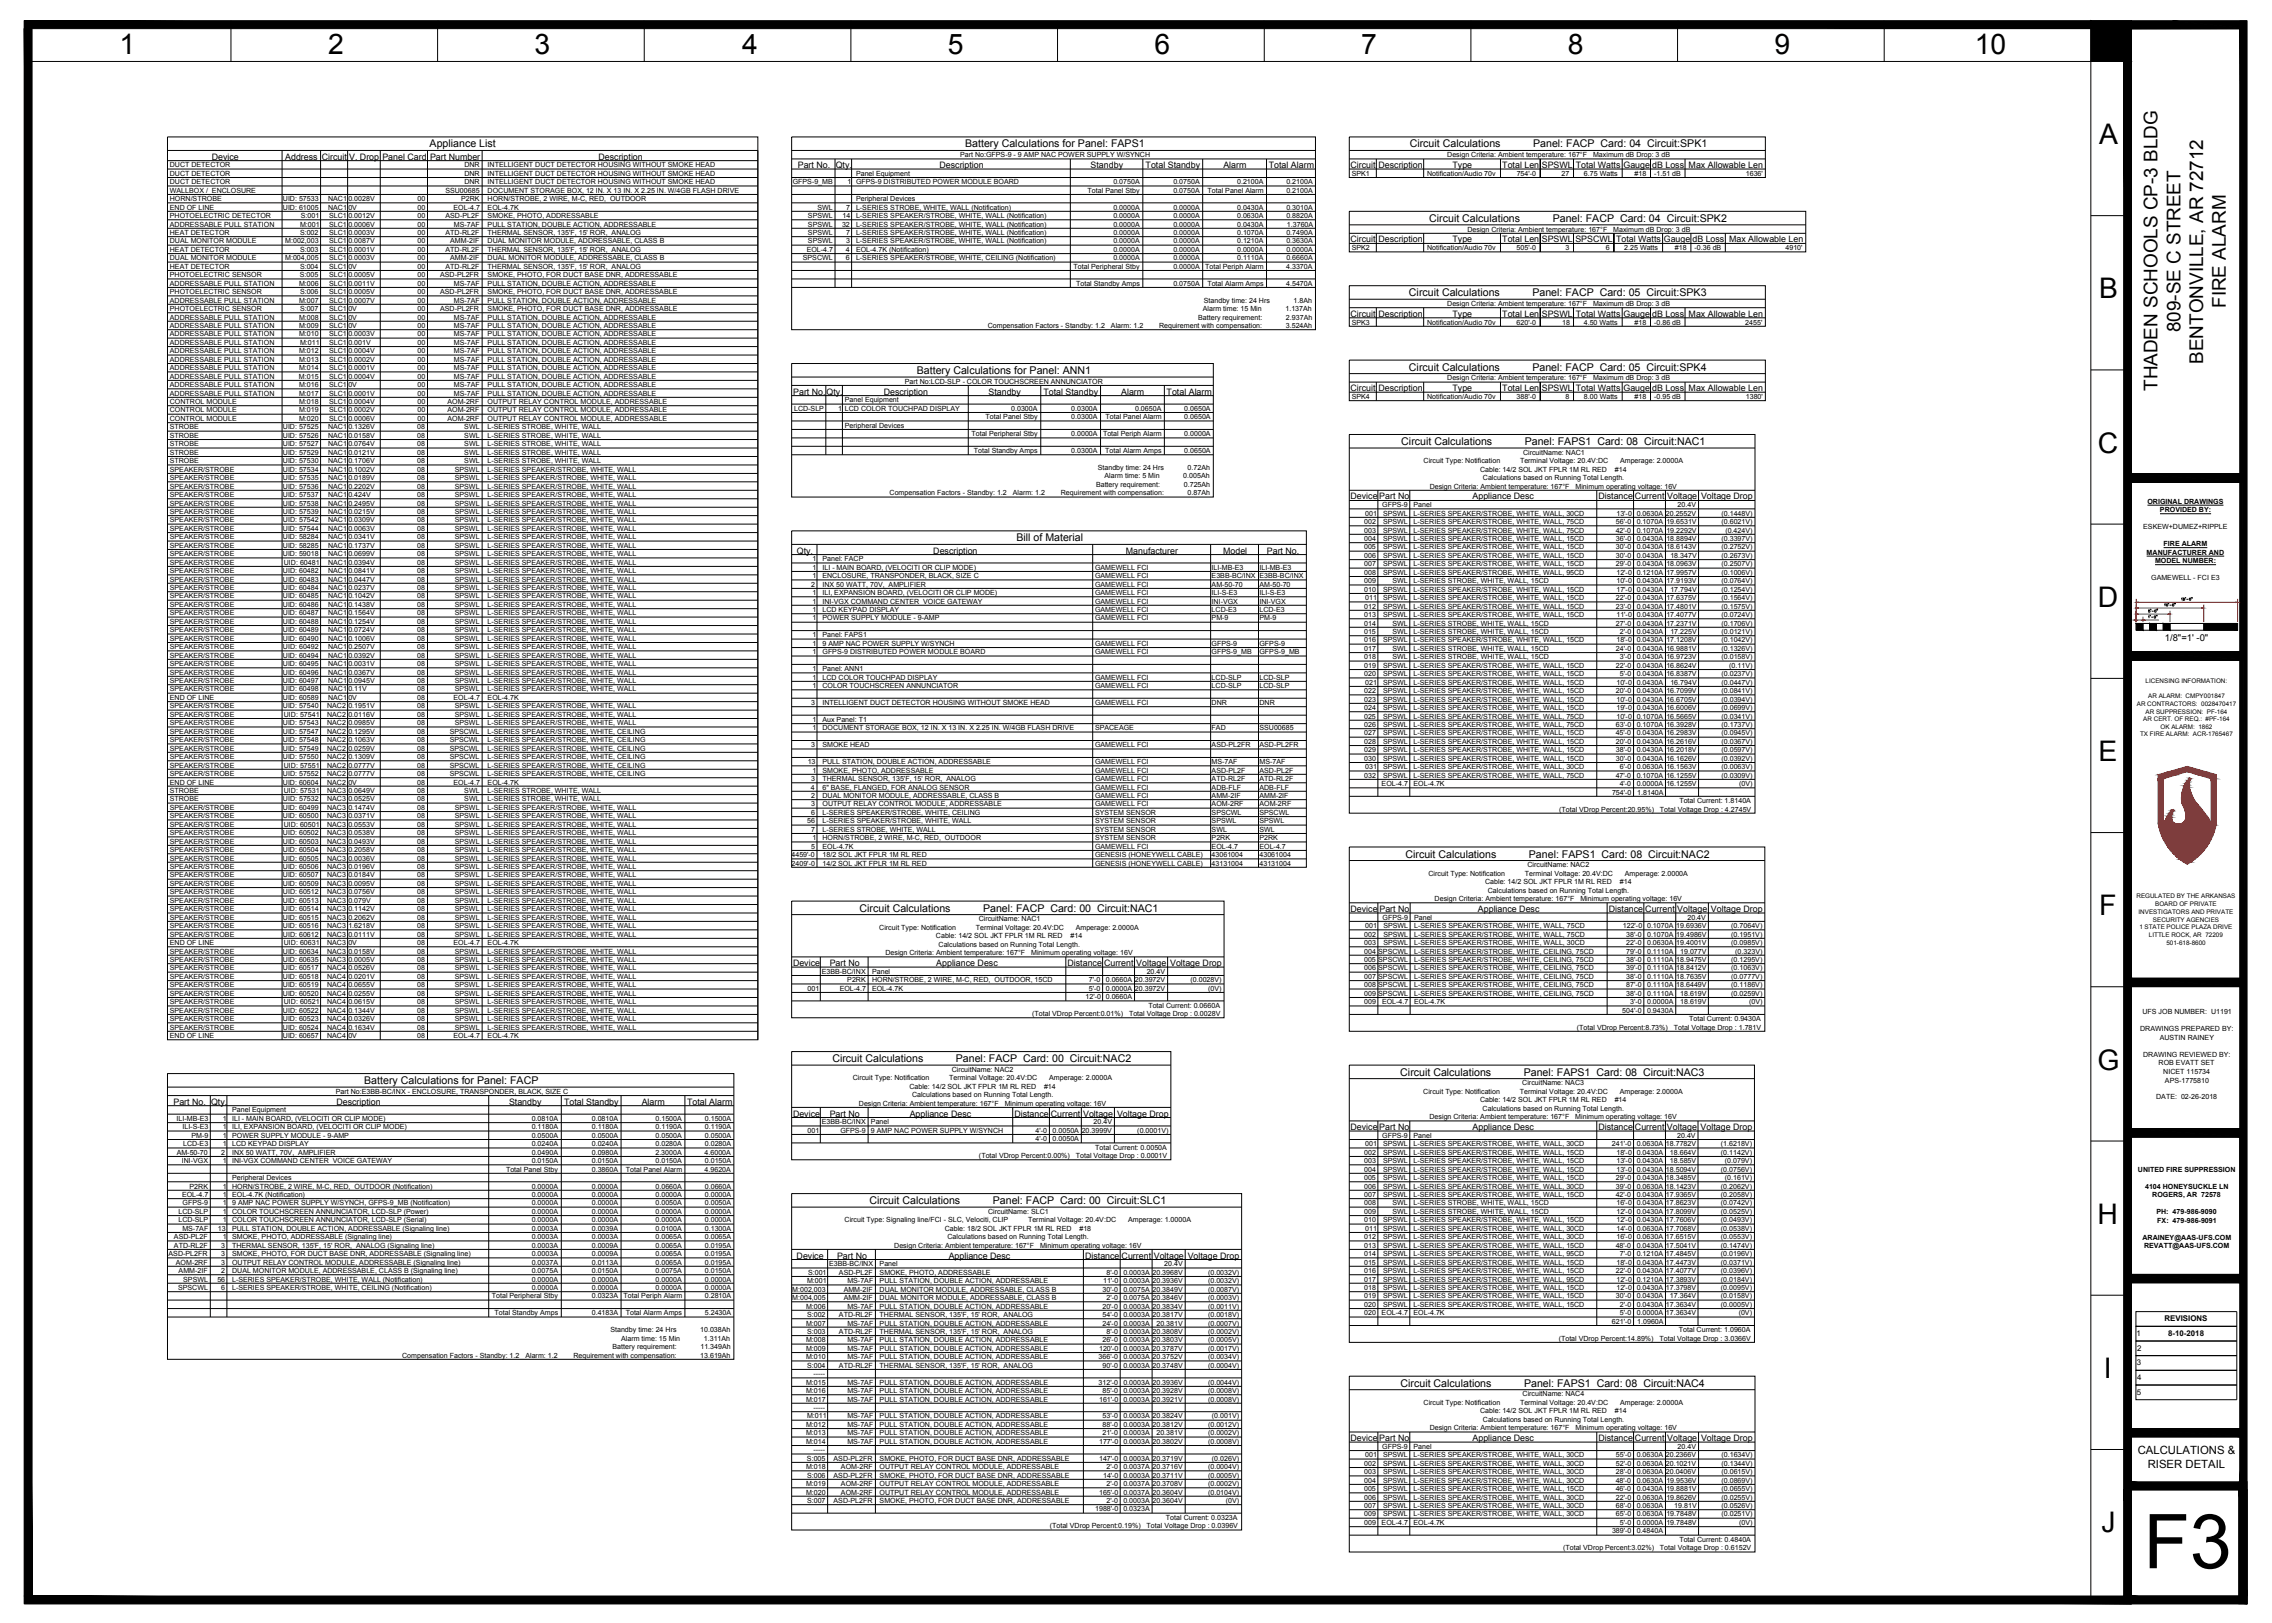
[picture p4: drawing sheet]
<svg xmlns="http://www.w3.org/2000/svg" width="1067mm" height="762mm" viewBox="0 0 1067 762" stroke-linecap="round" stroke-linejoin="round" font-family="sans-serif">
<defs><g id="words">
<text font-size="35.5" x="1006" y="736">F3</text>
<g font-size="13.3">
<text x="56" y="25">1</text>
<text x="154" y="25">2</text>
<text x="251" y="25">3</text>
<text x="348" y="25">4</text>
<text x="445" y="25">5</text>
<text x="542" y="25">6</text>
<text x="639" y="25">7</text>
<text x="736" y="25">8</text>
<text x="833" y="25">9</text>
<text x="927" y="25">10</text>
<text x="986" y="68">A</text>
<text x="986" y="140">B</text>
<text x="985" y="213">C</text>
<text x="985" y="285">D</text>
<text x="985" y="357">E</text>
<text x="986" y="430">F</text>
<text x="985" y="502">G</text>
<text x="985" y="575">H</text>
<text x="988" y="647">I</text>
<text x="987" y="719">J</text>
</g>
<g font-size="8.9">
<text x="1045" y="145" transform="rotate(-90 1045 145)">FIRE ALARM</text>
<text x="1024" y="156" transform="rotate(-90 1024 156)">809-SE C STREET</text>
<text x="1034" y="171" transform="rotate(-90 1034 171)">BENTONVILLE, AR 72712</text>
<text x="1013" y="184" transform="rotate(-90 1013 184)">THADEN SCHOOLS CP-3 BLDG</text>
</g>
<g font-size="5.3">
<text x="1004" y="683">CALCULATIONS &amp;</text>
<text x="1008" y="689">RISER DETAIL</text>
</g>
<g font-size="5">
<text x="202" y="69">Appliance List</text>
<text x="453" y="69">Battery Calculations for Panel: FAPS1</text>
<text x="662" y="69">Circuit Calculations</text>
<text x="720" y="69">Panel: FACP Card: 04 Circuit:SPK1</text>
<text x="671" y="104">Circuit Calculations</text>
<text x="729" y="104">Panel: FACP Card: 04 Circuit:SPK2</text>
<text x="662" y="139">Circuit Calculations</text>
<text x="720" y="139">Panel: FACP Card: 05 Circuit:SPK3</text>
<text x="430" y="176">Battery Calculations for Panel: ANN1</text>
<text x="662" y="174">Circuit Calculations</text>
<text x="720" y="174">Panel: FACP Card: 05 Circuit:SPK4</text>
<text x="658" y="209">Circuit Calculations</text>
<text x="716" y="209">Panel: FAPS1 Card: 08 Circuit:NAC1</text>
<text x="477" y="254">Bill of Material</text>
<text x="660" y="403">Circuit Calculations</text>
<text x="718" y="403">Panel: FAPS1 Card: 08 Circuit:NAC2</text>
<text x="404" y="428">Circuit Calculations</text>
<text x="462" y="428">Panel: FACP Card: 00 Circuit:NAC1</text>
<text x="391" y="499">Circuit Calculations</text>
<text x="449" y="499">Panel: FACP Card: 00 Circuit:NAC2</text>
<text x="171" y="509">Battery Calculations for Panel: FACP</text>
<text x="658" y="505">Circuit Calculations</text>
<text x="715" y="505">Panel: FAPS1 Card: 08 Circuit:NAC3</text>
<text x="408" y="565">Circuit Calculations</text>
<text x="466" y="565">Panel: FACP Card: 00 Circuit:SLC1</text>
<text x="658" y="651">Circuit Calculations</text>
<text x="716" y="651">Panel: FAPS1 Card: 08 Circuit:NAC4</text>
</g>
<text font-size="4.4" x="1016" y="301">1/8&quot;=1' -0&quot;</text>
<g font-size="4.2">
<text x="99" y="75">Device</text>
<text x="134" y="75">Address</text>
<text x="151" y="75">Circuit</text>
<text x="164" y="75">V. Drop</text>
<text x="180" y="75">Panel Card</text>
<text x="202" y="75">Part Number</text>
<text x="281" y="75">Description</text>
<text x="375" y="79">Part No.</text>
<text x="392" y="79">Qty.</text>
<text x="441" y="79">Description</text>
<text x="512" y="79">Standby</text>
<text x="538" y="79">Total Standby</text>
<text x="574" y="79">Alarm</text>
<text x="596" y="79">Total Alarm</text>
<text x="634" y="79">Circuit</text>
<text x="647" y="79">Description</text>
<text x="682" y="79">Type</text>
<text x="705" y="79">Total Len</text>
<text x="724" y="79">SPSWL</text>
<text x="740" y="79">Total Watts</text>
<text x="762" y="79">Gauge</text>
<text x="776" y="79">dB Loss</text>
<text x="793" y="79">Max Allowable Len</text>
<text x="634" y="114">Circuit</text>
<text x="647" y="114">Description</text>
<text x="682" y="114">Type</text>
<text x="705" y="114">Total Len</text>
<text x="724" y="114">SPSWL</text>
<text x="740" y="114">SPSCWL</text>
<text x="759" y="114">Total Watts</text>
<text x="781" y="114">Gauge</text>
<text x="795" y="114">dB Loss</text>
<text x="812" y="114">Max Allowable Len</text>
<text x="634" y="149">Circuit</text>
<text x="647" y="149">Description</text>
<text x="682" y="149">Type</text>
<text x="705" y="149">Total Len</text>
<text x="724" y="149">SPSWL</text>
<text x="740" y="149">Total Watts</text>
<text x="762" y="149">Gauge</text>
<text x="776" y="149">dB Loss</text>
<text x="793" y="149">Max Allowable Len</text>
<text x="372" y="185">Part No.</text>
<text x="388" y="185">Qty.</text>
<text x="415" y="185">Description</text>
<text x="464" y="185">Standby</text>
<text x="490" y="185">Total Standby</text>
<text x="526" y="185">Alarm</text>
<text x="548" y="185">Total Alarm</text>
<text x="634" y="184">Circuit</text>
<text x="647" y="184">Description</text>
<text x="682" y="184">Type</text>
<text x="705" y="184">Total Len</text>
<text x="724" y="184">SPSWL</text>
<text x="740" y="184">Total Watts</text>
<text x="762" y="184">Gauge</text>
<text x="776" y="184">dB Loss</text>
<text x="793" y="184">Max Allowable Len</text>
<text x="634" y="234">Device</text>
<text x="648" y="234">Part No</text>
<text x="691" y="234">Appliance Desc</text>
<text x="751" y="234">Distance</text>
<text x="768" y="234">Current</text>
<text x="783" y="234">Voltage</text>
<text x="799" y="234">Voltage Drop</text>
<text x="374" y="260">Qty.</text>
<text x="438" y="260">Description</text>
<text x="529" y="260">Manufacturer</text>
<text x="574" y="260">Model</text>
<text x="595" y="260">Part No.</text>
<text x="634" y="428">Device</text>
<text x="648" y="428">Part No</text>
<text x="694" y="428">Appliance Desc</text>
<text x="755" y="428">Distance</text>
<text x="773" y="428">Current</text>
<text x="788" y="428">Voltage</text>
<text x="803" y="428">Voltage Drop</text>
<text x="372" y="454">Device</text>
<text x="390" y="454">Part No</text>
<text x="440" y="454">Appliance Desc</text>
<text x="501" y="454">Distance</text>
<text x="518" y="454">Current</text>
<text x="534" y="454">Voltage</text>
<text x="549" y="454">Voltage Drop</text>
<text x="81" y="519">Part No.</text>
<text x="99" y="519">Qty.</text>
<text x="158" y="519">Description</text>
<text x="239" y="519">Standby</text>
<text x="265" y="519">Total Standby</text>
<text x="301" y="519">Alarm</text>
<text x="323" y="519">Total Alarm</text>
<text x="372" y="524">Device</text>
<text x="390" y="524">Part No</text>
<text x="427" y="524">Appliance Desc</text>
<text x="476" y="524">Distance</text>
<text x="493" y="524">Current</text>
<text x="509" y="524">Voltage</text>
<text x="524" y="524">Voltage Drop</text>
<text x="634" y="531">Device</text>
<text x="648" y="531">Part No</text>
<text x="691" y="531">Appliance Desc</text>
<text x="751" y="531">Distance</text>
<text x="768" y="531">Current</text>
<text x="783" y="531">Voltage</text>
<text x="799" y="531">Voltage Drop</text>
<text x="374" y="591">Device</text>
<text x="393" y="591">Part No</text>
<text x="445" y="591">Appliance Desc</text>
<text x="510" y="591">Distance</text>
<text x="527" y="591">Current</text>
<text x="542" y="591">Voltage</text>
<text x="558" y="591">Voltage Drop</text>
<text x="634" y="677">Device</text>
<text x="648" y="677">Part No</text>
<text x="691" y="677">Appliance Desc</text>
<text x="751" y="677">Distance</text>
<text x="768" y="677">Current</text>
<text x="783" y="677">Voltage</text>
<text x="799" y="677">Voltage Drop</text>
</g>
<g font-size="3.7">
<text x="1016" y="620">REVISIONS</text>
<text x="1003" y="627">1</text>
<text x="1018" y="627">8-10-2018</text>
<text x="1003" y="634">2</text>
<text x="1003" y="641">3</text>
<text x="1003" y="648">4</text>
<text x="1003" y="655">5</text>
</g>
<g font-size="3.3">
<text x="451" y="74">Part No:GFPS-9 - 9 AMP NAC POWER SUPPLY W/SYNCH</text>
<text x="680" y="74">Design Criteria: Ambient temperature: 167°F</text>
<text x="748" y="74">Maximum dB Drop: 3 dB</text>
<text x="80" y="79">DUCT DETECTOR</text>
<text x="80" y="83">DUCT DETECTOR</text>
<text x="218" y="79">DNR</text>
<text x="218" y="83">DNR</text>
<text x="229" y="79">INTELLIGENT DUCT DETECTOR HOUSING WITHOUT SMOKE HEAD</text>
<text x="229" y="83">INTELLIGENT DUCT DETECTOR HOUSING WITHOUT SMOKE HEAD</text>
<text x="402" y="83">Panel Equipment</text>
<text x="635" y="83">SPK1</text>
<text x="670" y="83">Notification/Audio 70v</text>
<text x="712" y="83">754'-0</text>
<text x="733" y="83">27</text>
<text x="744" y="83">6.75 Watts</text>
<text x="767" y="83">#18</text>
<text x="777" y="83">-1.51 dB</text>
<text x="820" y="83">1636'</text>
<text x="80" y="87">DUCT DETECTOR</text>
<text x="218" y="87">DNR</text>
<text x="229" y="87">INTELLIGENT DUCT DETECTOR HOUSING WITHOUT SMOKE HEAD</text>
<text x="372" y="87">GFPS-9_MB</text>
<text x="398" y="87">1</text>
<text x="402" y="87">GFPS-9 DISTRIBUTED POWER MODULE BOARD</text>
<text x="523" y="87">0.0750A</text>
<text x="551" y="87">0.0750A</text>
<text x="581" y="87">0.2100A</text>
<text x="604" y="87">0.2100A</text>
<text x="80" y="90">WALLBOX / ENCLOSURE</text>
<text x="80" y="94">HORN/STROBE</text>
<text x="133" y="94">UID: 57533</text>
<text x="154" y="94">NAC1</text>
<text x="164" y="94">0.0028V</text>
<text x="196" y="94">00</text>
<text x="209" y="90">SSU00685</text>
<text x="217" y="94">P2RK</text>
<text x="229" y="90">DOCUMENT STORAGE BOX, 12 IN. X 13 IN. X 2.25 IN. W/4GB FLASH DRIVE</text>
<text x="229" y="94">HORN/STROBE, 2 WIRE, M-C, RED, OUTDOOR</text>
<text x="402" y="94">Peripheral Devices</text>
<text x="511" y="90">Total Panel Stby</text>
<text x="551" y="90">0.0750A</text>
<text x="567" y="90">Total Panel Alarm</text>
<text x="604" y="90">0.2100A</text>
<text x="80" y="98">END OF LINE</text>
<text x="133" y="98">UID: 61005</text>
<text x="154" y="98">NAC1</text>
<text x="164" y="98">0V</text>
<text x="196" y="98">00</text>
<text x="213" y="98">EOL-4.7</text>
<text x="229" y="98">EOL-4.7K</text>
<text x="384" y="98">SWL</text>
<text x="397" y="98">7</text>
<text x="402" y="98">L-SERIES STROBE, WHITE, WALL (Notification)</text>
<text x="523" y="98">0.0000A</text>
<text x="551" y="98">0.0000A</text>
<text x="581" y="98">0.0430A</text>
<text x="604" y="98">0.3010A</text>
<text x="80" y="102">PHOTOELECTRIC DETECTOR</text>
<text x="80" y="106">ADDRESSABLE PULL STATION</text>
<text x="141" y="106">M:001</text>
<text x="141" y="102">S:001</text>
<text x="155" y="102">SLC1</text>
<text x="155" y="106">SLC1</text>
<text x="164" y="102">0.0012V</text>
<text x="164" y="106">0.0006V</text>
<text x="196" y="102">00</text>
<text x="196" y="106">00</text>
<text x="209" y="102">ASD-PL2F</text>
<text x="213" y="106">MS-7AF</text>
<text x="229" y="102">SMOKE, PHOTO, ADDRESSABLE</text>
<text x="229" y="106">PULL STATION, DOUBLE ACTION, ADDRESSABLE</text>
<text x="379" y="102">SPSWL</text>
<text x="379" y="106">SPSWL</text>
<text x="395" y="106">32</text>
<text x="396" y="102">14</text>
<text x="402" y="102">L-SERIES SPEAKER/STROBE, WHITE, WALL (Notification)</text>
<text x="402" y="106">L-SERIES SPEAKER/STROBE, WHITE, WALL (Notification)</text>
<text x="523" y="102">0.0000A</text>
<text x="523" y="106">0.0000A</text>
<text x="551" y="102">0.0000A</text>
<text x="551" y="106">0.0000A</text>
<text x="581" y="102">0.0630A</text>
<text x="581" y="106">0.0430A</text>
<text x="604" y="102">0.8820A</text>
<text x="604" y="106">1.3760A</text>
<text x="80" y="110">HEAT DETECTOR</text>
<text x="141" y="110">S:002</text>
<text x="155" y="110">SLC1</text>
<text x="164" y="110">0.0003V</text>
<text x="196" y="110">00</text>
<text x="209" y="110">ATD-RL2F</text>
<text x="229" y="110">THERMAL SENSOR, 135'F, 15' ROR, ANALOG</text>
<text x="379" y="110">SPSWL</text>
<text x="397" y="110">7</text>
<text x="402" y="110">L-SERIES SPEAKER/STROBE, WHITE, WALL (Notification)</text>
<text x="523" y="110">0.0000A</text>
<text x="551" y="110">0.0000A</text>
<text x="581" y="110">0.1070A</text>
<text x="604" y="110">0.7490A</text>
<text x="689" y="109">Design Criteria: Ambient temperature: 167°F</text>
<text x="757" y="109">Maximum dB Drop: 3 dB</text>
<text x="80" y="114">DUAL MONITOR MODULE</text>
<text x="80" y="118">HEAT DETECTOR</text>
<text x="134" y="114">M:002,003</text>
<text x="141" y="118">S:003</text>
<text x="155" y="114">SLC1</text>
<text x="155" y="118">SLC1</text>
<text x="164" y="114">0.0087V</text>
<text x="164" y="118">0.0001V</text>
<text x="196" y="114">00</text>
<text x="196" y="118">00</text>
<text x="209" y="118">ATD-RL2F</text>
<text x="211" y="114">AMM-2IF</text>
<text x="229" y="114">DUAL MONITOR MODULE, ADDRESSABLE, CLASS B</text>
<text x="229" y="118">THERMAL SENSOR, 135'F, 15' ROR, ANALOG</text>
<text x="379" y="118">EOL-4.7</text>
<text x="379" y="114">SPSWL</text>
<text x="397" y="118">4</text>
<text x="397" y="114">3</text>
<text x="402" y="114">L-SERIES SPEAKER/STROBE, WHITE, WALL (Notification)</text>
<text x="402" y="118">EOL-4.7K (Notification)</text>
<text x="523" y="114">0.0000A</text>
<text x="523" y="118">0.0000A</text>
<text x="551" y="114">0.0000A</text>
<text x="551" y="118">0.0000A</text>
<text x="581" y="114">0.1210A</text>
<text x="581" y="118">0.0000A</text>
<text x="604" y="114">0.3630A</text>
<text x="604" y="118">0.0000A</text>
<text x="635" y="117">SPK2</text>
<text x="670" y="117">Notification/Audio 70v</text>
<text x="712" y="117">505'-0</text>
<text x="735" y="117">3</text>
<text x="754" y="117">6</text>
<text x="763" y="117">2.25 Watts</text>
<text x="786" y="117">#18</text>
<text x="796" y="117">-0.36 dB</text>
<text x="838" y="117">4910'</text>
<text x="80" y="122">DUAL MONITOR MODULE</text>
<text x="134" y="122">M:004,005</text>
<text x="155" y="122">SLC1</text>
<text x="164" y="122">0.0003V</text>
<text x="196" y="122">00</text>
<text x="211" y="122">AMM-2IF</text>
<text x="229" y="122">DUAL MONITOR MODULE, ADDRESSABLE, CLASS B</text>
<text x="377" y="122">SPSCWL</text>
<text x="397" y="122">6</text>
<text x="402" y="122">L-SERIES SPEAKER/STROBE, WHITE, CEILING (Notification)</text>
<text x="523" y="122">0.0000A</text>
<text x="551" y="122">0.0000A</text>
<text x="581" y="122">0.1110A</text>
<text x="604" y="122">0.6660A</text>
<text x="80" y="126">HEAT DETECTOR</text>
<text x="80" y="130">PHOTOELECTRIC SENSOR</text>
<text x="141" y="130">S:005</text>
<text x="141" y="126">S:004</text>
<text x="155" y="126">SLC1</text>
<text x="155" y="130">SLC1</text>
<text x="164" y="126">0V</text>
<text x="164" y="130">0.0005V</text>
<text x="196" y="126">00</text>
<text x="196" y="130">00</text>
<text x="207" y="130">ASD-PL2FR</text>
<text x="209" y="126">ATD-RL2F</text>
<text x="229" y="126">THERMAL SENSOR, 135'F, 15' ROR, ANALOG</text>
<text x="229" y="130">SMOKE, PHOTO, FOR DUCT BASE DNR, ADDRESSABLE</text>
<text x="504" y="126">Total Peripheral Stby</text>
<text x="551" y="126">0.0000A</text>
<text x="566" y="126">Total Periph Alarm</text>
<text x="604" y="126">4.3370A</text>
<text x="80" y="134">ADDRESSABLE PULL STATION</text>
<text x="140" y="134">M:006</text>
<text x="155" y="134">SLC1</text>
<text x="164" y="134">0.0011V</text>
<text x="196" y="134">00</text>
<text x="213" y="134">MS-7AF</text>
<text x="229" y="134">PULL STATION, DOUBLE ACTION, ADDRESSABLE</text>
<text x="505" y="134">Total Standby Amps</text>
<text x="551" y="134">0.0750A</text>
<text x="567" y="134">Total Alarm Amps</text>
<text x="604" y="134">4.5470A</text>
<text x="80" y="138">PHOTOELECTRIC SENSOR</text>
<text x="80" y="142">ADDRESSABLE PULL STATION</text>
<text x="140" y="142">M:007</text>
<text x="141" y="138">S:006</text>
<text x="155" y="138">SLC1</text>
<text x="155" y="142">SLC1</text>
<text x="164" y="138">0.0005V</text>
<text x="164" y="142">0.0007V</text>
<text x="196" y="138">00</text>
<text x="196" y="142">00</text>
<text x="207" y="138">ASD-PL2FR</text>
<text x="213" y="142">MS-7AF</text>
<text x="229" y="138">SMOKE, PHOTO, FOR DUCT BASE DNR, ADDRESSABLE</text>
<text x="229" y="142">PULL STATION, DOUBLE ACTION, ADDRESSABLE</text>
<text x="565" y="142">Standby time: 24 Hrs</text>
<text x="607" y="142">1.8Ah</text>
<text x="680" y="144">Design Criteria: Ambient temperature: 167°F</text>
<text x="748" y="144">Maximum dB Drop: 3 dB</text>
<text x="80" y="146">PHOTOELECTRIC SENSOR</text>
<text x="141" y="146">S:007</text>
<text x="155" y="146">SLC1</text>
<text x="164" y="146">0V</text>
<text x="196" y="146">00</text>
<text x="207" y="146">ASD-PL2FR</text>
<text x="229" y="146">SMOKE, PHOTO, FOR DUCT BASE DNR, ADDRESSABLE</text>
<text x="565" y="146">Alarm time: 15 Min</text>
<text x="604" y="146">1.137Ah</text>
<text x="80" y="150">ADDRESSABLE PULL STATION</text>
<text x="80" y="154">ADDRESSABLE PULL STATION</text>
<text x="140" y="150">M:008</text>
<text x="140" y="154">M:009</text>
<text x="155" y="150">SLC1</text>
<text x="155" y="154">SLC1</text>
<text x="164" y="150">0V</text>
<text x="164" y="154">0V</text>
<text x="196" y="150">00</text>
<text x="196" y="154">00</text>
<text x="213" y="150">MS-7AF</text>
<text x="213" y="154">MS-7AF</text>
<text x="229" y="150">PULL STATION, DOUBLE ACTION, ADDRESSABLE</text>
<text x="229" y="154">PULL STATION, DOUBLE ACTION, ADDRESSABLE</text>
<text x="464" y="154">Compensation Factors - Standby: 1.2</text>
<text x="522" y="154">Alarm: 1.2</text>
<text x="544" y="154">Requirement with compensation:</text>
<text x="563" y="150">Battery requirement:</text>
<text x="604" y="154">3.524Ah</text>
<text x="604" y="150">2.937Ah</text>
<text x="635" y="152">SPK3</text>
<text x="670" y="152">Notification/Audio 70v</text>
<text x="712" y="152">620'-0</text>
<text x="733" y="152">18</text>
<text x="744" y="152">4.50 Watts</text>
<text x="767" y="152">#18</text>
<text x="777" y="152">-0.86 dB</text>
<text x="819" y="152">2455'</text>
<text x="80" y="158">ADDRESSABLE PULL STATION</text>
<text x="80" y="162">ADDRESSABLE PULL STATION</text>
<text x="140" y="158">M:010</text>
<text x="141" y="162">M:011</text>
<text x="155" y="158">SLC1</text>
<text x="155" y="162">SLC1</text>
<text x="164" y="158">0.0003V</text>
<text x="164" y="162">0.001V</text>
<text x="196" y="158">00</text>
<text x="196" y="162">00</text>
<text x="213" y="158">MS-7AF</text>
<text x="213" y="162">MS-7AF</text>
<text x="229" y="158">PULL STATION, DOUBLE ACTION, ADDRESSABLE</text>
<text x="229" y="162">PULL STATION, DOUBLE ACTION, ADDRESSABLE</text>
<text x="80" y="166">ADDRESSABLE PULL STATION</text>
<text x="140" y="166">M:012</text>
<text x="155" y="166">SLC1</text>
<text x="164" y="166">0.0004V</text>
<text x="196" y="166">00</text>
<text x="213" y="166">MS-7AF</text>
<text x="229" y="166">PULL STATION, DOUBLE ACTION, ADDRESSABLE</text>
<text x="80" y="170">ADDRESSABLE PULL STATION</text>
<text x="80" y="174">ADDRESSABLE PULL STATION</text>
<text x="140" y="170">M:013</text>
<text x="140" y="174">M:014</text>
<text x="155" y="170">SLC1</text>
<text x="155" y="174">SLC1</text>
<text x="164" y="170">0.0002V</text>
<text x="164" y="174">0.0001V</text>
<text x="196" y="170">00</text>
<text x="196" y="174">00</text>
<text x="213" y="170">MS-7AF</text>
<text x="213" y="174">MS-7AF</text>
<text x="229" y="170">PULL STATION, DOUBLE ACTION, ADDRESSABLE</text>
<text x="229" y="174">PULL STATION, DOUBLE ACTION, ADDRESSABLE</text>
<text x="80" y="178">ADDRESSABLE PULL STATION</text>
<text x="140" y="178">M:015</text>
<text x="155" y="178">SLC1</text>
<text x="164" y="178">0.0004V</text>
<text x="196" y="178">00</text>
<text x="213" y="178">MS-7AF</text>
<text x="229" y="178">PULL STATION, DOUBLE ACTION, ADDRESSABLE</text>
<text x="680" y="179">Design Criteria: Ambient temperature: 167°F</text>
<text x="748" y="179">Maximum dB Drop: 3 dB</text>
<text x="80" y="182">ADDRESSABLE PULL STATION</text>
<text x="80" y="186">ADDRESSABLE PULL STATION</text>
<text x="140" y="182">M:016</text>
<text x="140" y="186">M:017</text>
<text x="155" y="182">SLC1</text>
<text x="155" y="186">SLC1</text>
<text x="164" y="182">0V</text>
<text x="164" y="186">0.0001V</text>
<text x="196" y="182">00</text>
<text x="196" y="186">00</text>
<text x="213" y="182">MS-7AF</text>
<text x="213" y="186">MS-7AF</text>
<text x="229" y="182">PULL STATION, DOUBLE ACTION, ADDRESSABLE</text>
<text x="229" y="186">PULL STATION, DOUBLE ACTION, ADDRESSABLE</text>
<text x="425" y="180">Part No:LCD-SLP - COLOR TOUCHSCREEN ANNUNCIATOR</text>
<text x="80" y="190">CONTROL MODULE</text>
<text x="140" y="190">M:018</text>
<text x="155" y="190">SLC1</text>
<text x="164" y="190">0.0004V</text>
<text x="196" y="190">00</text>
<text x="210" y="190">AOM-2RF</text>
<text x="229" y="190">OUTPUT RELAY CONTROL MODULE, ADDRESSABLE</text>
<text x="397" y="189">Panel Equipment</text>
<text x="635" y="187">SPK4</text>
<text x="670" y="187">Notification/Audio 70v</text>
<text x="712" y="187">388'-0</text>
<text x="735" y="187">8</text>
<text x="744" y="187">8.00 Watts</text>
<text x="767" y="187">#18</text>
<text x="777" y="187">-0.95 dB</text>
<text x="820" y="187">1380'</text>
<text x="80" y="194">CONTROL MODULE</text>
<text x="80" y="198">CONTROL MODULE</text>
<text x="140" y="194">M:019</text>
<text x="140" y="198">M:020</text>
<text x="155" y="194">SLC1</text>
<text x="155" y="198">SLC1</text>
<text x="164" y="194">0.0002V</text>
<text x="164" y="198">0.0006V</text>
<text x="196" y="194">00</text>
<text x="196" y="198">00</text>
<text x="210" y="194">AOM-2RF</text>
<text x="210" y="198">AOM-2RF</text>
<text x="229" y="194">OUTPUT RELAY CONTROL MODULE, ADDRESSABLE</text>
<text x="229" y="198">OUTPUT RELAY CONTROL MODULE, ADDRESSABLE</text>
<text x="373" y="193">LCD-SLP</text>
<text x="394" y="193">1</text>
<text x="397" y="193">LCD COLOR TOUCHPAD DISPLAY</text>
<text x="463" y="197">Total Panel Stby</text>
<text x="475" y="193">0.0300A</text>
<text x="503" y="193">0.0300A</text>
<text x="503" y="197">0.0300A</text>
<text x="519" y="197">Total Panel Alarm</text>
<text x="533" y="193">0.0650A</text>
<text x="556" y="193">0.0650A</text>
<text x="556" y="197">0.0650A</text>
<text x="80" y="202">STROBE</text>
<text x="133" y="202">UID: 57525</text>
<text x="154" y="202">NAC1</text>
<text x="164" y="202">0.1326V</text>
<text x="196" y="202">08</text>
<text x="218" y="202">SWL</text>
<text x="229" y="202">L-SERIES STROBE, WHITE, WALL</text>
<text x="397" y="201">Peripheral Devices</text>
<text x="80" y="206">STROBE</text>
<text x="80" y="210">STROBE</text>
<text x="133" y="206">UID: 57526</text>
<text x="133" y="210">UID: 57527</text>
<text x="154" y="206">NAC1</text>
<text x="154" y="210">NAC1</text>
<text x="164" y="206">0.0158V</text>
<text x="164" y="210">0.0764V</text>
<text x="196" y="206">08</text>
<text x="196" y="210">08</text>
<text x="218" y="206">SWL</text>
<text x="218" y="210">SWL</text>
<text x="229" y="206">L-SERIES STROBE, WHITE, WALL</text>
<text x="229" y="210">L-SERIES STROBE, WHITE, WALL</text>
<text x="456" y="205">Total Peripheral Stby</text>
<text x="503" y="205">0.0000A</text>
<text x="518" y="205">Total Periph Alarm</text>
<text x="556" y="205">0.0000A</text>
<text x="80" y="214">STROBE</text>
<text x="133" y="214">UID: 57529</text>
<text x="154" y="214">NAC1</text>
<text x="164" y="214">0.0121V</text>
<text x="196" y="214">08</text>
<text x="218" y="214">SWL</text>
<text x="229" y="214">L-SERIES STROBE, WHITE, WALL</text>
<text x="457" y="213">Total Standby Amps</text>
<text x="503" y="213">0.0300A</text>
<text x="519" y="213">Total Alarm Amps</text>
<text x="556" y="213">0.0650A</text>
<text x="715" y="214">CircuitName: NAC1</text>
<text x="80" y="217">STROBE</text>
<text x="80" y="221">SPEAKER/STROBE</text>
<text x="133" y="217">UID: 57530</text>
<text x="133" y="221">UID: 57534</text>
<text x="154" y="217">NAC1</text>
<text x="154" y="221">NAC1</text>
<text x="164" y="217">0.1706V</text>
<text x="164" y="221">0.1002V</text>
<text x="196" y="217">08</text>
<text x="196" y="221">08</text>
<text x="214" y="221">SPSWL</text>
<text x="218" y="217">SWL</text>
<text x="229" y="217">L-SERIES STROBE, WHITE, WALL</text>
<text x="229" y="221">L-SERIES SPEAKER/STROBE, WHITE, WALL</text>
<text x="515" y="221">Standby time: 24 Hrs</text>
<text x="558" y="221">0.72Ah</text>
<text x="668" y="217">Circuit Type: Notification</text>
<text x="695" y="221">Cable: 14/2 SOL JKT FPLR 1M RL RED</text>
<text x="714" y="217">Terminal Voltage: 20.4V:DC</text>
<text x="758" y="221">#14</text>
<text x="761" y="217">Amperage: 2.0000A</text>
<text x="80" y="225">SPEAKER/STROBE</text>
<text x="133" y="225">UID: 57535</text>
<text x="154" y="225">NAC1</text>
<text x="164" y="225">0.0189V</text>
<text x="196" y="225">08</text>
<text x="214" y="225">SPSWL</text>
<text x="229" y="225">L-SERIES SPEAKER/STROBE, WHITE, WALL</text>
<text x="519" y="225">Alarm time: 5 Min</text>
<text x="556" y="225">0.005Ah</text>
<text x="696" y="225">Calculations based on Running Total Length.</text>
<text x="80" y="229">SPEAKER/STROBE</text>
<text x="80" y="233">SPEAKER/STROBE</text>
<text x="133" y="229">UID: 57536</text>
<text x="133" y="233">UID: 57537</text>
<text x="154" y="229">NAC1</text>
<text x="154" y="233">NAC1</text>
<text x="164" y="229">0.2202V</text>
<text x="164" y="233">0.424V</text>
<text x="196" y="229">08</text>
<text x="196" y="233">08</text>
<text x="214" y="229">SPSWL</text>
<text x="214" y="233">SPSWL</text>
<text x="229" y="229">L-SERIES SPEAKER/STROBE, WHITE, WALL</text>
<text x="229" y="233">L-SERIES SPEAKER/STROBE, WHITE, WALL</text>
<text x="418" y="233">Compensation Factors - Standby: 1.2</text>
<text x="476" y="233">Alarm: 1.2</text>
<text x="498" y="233">Requirement with compensation:</text>
<text x="515" y="229">Battery requirement:</text>
<text x="556" y="229">0.725Ah</text>
<text x="558" y="233">0.87Ah</text>
<text x="671" y="229">Design Criteria: Ambient temperature: 167°F</text>
<text x="740" y="229">Minimum operating voltage: 16V</text>
<text x="80" y="237">SPEAKER/STROBE</text>
<text x="133" y="237">UID: 57538</text>
<text x="154" y="237">NAC1</text>
<text x="164" y="237">0.2495V</text>
<text x="196" y="237">08</text>
<text x="214" y="237">SPSWL</text>
<text x="229" y="237">L-SERIES SPEAKER/STROBE, WHITE, WALL</text>
<text x="649" y="238">GFPS-9</text>
<text x="664" y="238">Panel</text>
<text x="788" y="238">20.4V</text>
<text x="1008" y="236">ORIGINAL DRAWINGS</text>
<text x="80" y="241">SPEAKER/STROBE</text>
<text x="80" y="245">SPEAKER/STROBE</text>
<text x="133" y="241">UID: 57539</text>
<text x="133" y="245">UID: 57542</text>
<text x="154" y="241">NAC1</text>
<text x="154" y="245">NAC1</text>
<text x="164" y="241">0.0215V</text>
<text x="164" y="245">0.0309V</text>
<text x="196" y="241">08</text>
<text x="196" y="245">08</text>
<text x="214" y="241">SPSWL</text>
<text x="214" y="245">SPSWL</text>
<text x="229" y="241">L-SERIES SPEAKER/STROBE, WHITE, WALL</text>
<text x="229" y="245">L-SERIES SPEAKER/STROBE, WHITE, WALL</text>
<text x="641" y="242">001</text>
<text x="649" y="242">SPSWL</text>
<text x="664" y="242">L-SERIES SPEAKER/STROBE, WHITE, WALL, 30CD</text>
<text x="759" y="242">13'-0</text>
<text x="769" y="242">0.0630A</text>
<text x="782" y="242">20.2552V</text>
<text x="808" y="242">(0.1448V)</text>
<text x="1014" y="240">PROVIDED BY:</text>
<text x="80" y="249">SPEAKER/STROBE</text>
<text x="133" y="249">UID: 57544</text>
<text x="154" y="249">NAC1</text>
<text x="164" y="249">0.0063V</text>
<text x="196" y="249">08</text>
<text x="214" y="249">SPSWL</text>
<text x="229" y="249">L-SERIES SPEAKER/STROBE, WHITE, WALL</text>
<text x="641" y="246">002</text>
<text x="641" y="250">003</text>
<text x="649" y="246">SPSWL</text>
<text x="649" y="250">SPSWL</text>
<text x="664" y="246">L-SERIES SPEAKER/STROBE, WHITE, WALL, 75CD</text>
<text x="664" y="250">L-SERIES SPEAKER/STROBE, WHITE, WALL, 75CD</text>
<text x="759" y="250">42'-0</text>
<text x="759" y="246">56'-0</text>
<text x="769" y="246">0.1070A</text>
<text x="769" y="250">0.1070A</text>
<text x="782" y="246">19.6531V</text>
<text x="782" y="250">19.2292V</text>
<text x="808" y="246">(0.6021V)</text>
<text x="810" y="250">(0.424V)</text>
<text x="1006" y="248">ESKEW+DUMEZ+RIPPLE</text>
<text x="80" y="253">SPEAKER/STROBE</text>
<text x="80" y="257">SPEAKER/STROBE</text>
<text x="133" y="253">UID: 58284</text>
<text x="133" y="257">UID: 58285</text>
<text x="154" y="253">NAC1</text>
<text x="154" y="257">NAC1</text>
<text x="164" y="253">0.0341V</text>
<text x="164" y="257">0.1737V</text>
<text x="196" y="253">08</text>
<text x="196" y="257">08</text>
<text x="214" y="253">SPSWL</text>
<text x="214" y="257">SPSWL</text>
<text x="229" y="253">L-SERIES SPEAKER/STROBE, WHITE, WALL</text>
<text x="229" y="257">L-SERIES SPEAKER/STROBE, WHITE, WALL</text>
<text x="640" y="258">005</text>
<text x="641" y="254">004</text>
<text x="649" y="254">SPSWL</text>
<text x="649" y="258">SPSWL</text>
<text x="664" y="254">L-SERIES SPEAKER/STROBE, WHITE, WALL, 15CD</text>
<text x="664" y="258">L-SERIES SPEAKER/STROBE, WHITE, WALL, 15CD</text>
<text x="759" y="254">36'-0</text>
<text x="759" y="258">30'-0</text>
<text x="769" y="254">0.0430A</text>
<text x="769" y="258">0.0430A</text>
<text x="782" y="254">18.8894V</text>
<text x="782" y="258">18.6143V</text>
<text x="808" y="254">(0.3397V)</text>
<text x="808" y="258">(0.2752V)</text>
<text x="1016" y="256">FIRE ALARM</text>
<text x="80" y="261">SPEAKER/STROBE</text>
<text x="133" y="261">UID: 59018</text>
<text x="154" y="261">NAC1</text>
<text x="164" y="261">0.0699V</text>
<text x="196" y="261">08</text>
<text x="214" y="261">SPSWL</text>
<text x="229" y="261">L-SERIES SPEAKER/STROBE, WHITE, WALL</text>
<text x="382" y="264">1</text>
<text x="386" y="264">Panel: FACP</text>
<text x="641" y="262">006</text>
<text x="649" y="262">SPSWL</text>
<text x="664" y="262">L-SERIES SPEAKER/STROBE, WHITE, WALL, 15CD</text>
<text x="759" y="262">30'-0</text>
<text x="769" y="262">0.0430A</text>
<text x="784" y="262">18.347V</text>
<text x="808" y="262">(0.2673V)</text>
<text x="1008" y="260">MANUFACTURER AND</text>
<text x="80" y="265">SPEAKER/STROBE</text>
<text x="80" y="269">SPEAKER/STROBE</text>
<text x="133" y="269">UID: 60482</text>
<text x="133" y="265">UID: 60481</text>
<text x="154" y="265">NAC1</text>
<text x="154" y="269">NAC1</text>
<text x="164" y="265">0.0394V</text>
<text x="164" y="269">0.0841V</text>
<text x="196" y="265">08</text>
<text x="196" y="269">08</text>
<text x="214" y="265">SPSWL</text>
<text x="214" y="269">SPSWL</text>
<text x="229" y="265">L-SERIES SPEAKER/STROBE, WHITE, WALL</text>
<text x="229" y="269">L-SERIES SPEAKER/STROBE, WHITE, WALL</text>
<text x="382" y="267">1</text>
<text x="386" y="267">ILI - MAIN BOARD, (VELOCITI OR CLIP MODE)</text>
<text x="514" y="267">GAMEWELL FCI</text>
<text x="569" y="267">ILI-MB-E3</text>
<text x="591" y="267">ILI-MB-E3</text>
<text x="641" y="266">007</text>
<text x="641" y="270">008</text>
<text x="649" y="266">SPSWL</text>
<text x="649" y="270">SPSWL</text>
<text x="664" y="266">L-SERIES SPEAKER/STROBE, WHITE, WALL, 15CD</text>
<text x="664" y="270">L-SERIES SPEAKER/STROBE, WHITE, WALL, 95CD</text>
<text x="759" y="266">29'-0</text>
<text x="759" y="270">12'-0</text>
<text x="769" y="266">0.0430A</text>
<text x="769" y="270">0.1210A</text>
<text x="782" y="266">18.0963V</text>
<text x="782" y="270">17.9957V</text>
<text x="808" y="266">(0.2507V)</text>
<text x="808" y="270">(0.1006V)</text>
<text x="1012" y="264">MODEL NUMBER:</text>
<text x="80" y="273">SPEAKER/STROBE</text>
<text x="133" y="273">UID: 60483</text>
<text x="154" y="273">NAC1</text>
<text x="164" y="273">0.0447V</text>
<text x="196" y="273">08</text>
<text x="214" y="273">SPSWL</text>
<text x="229" y="273">L-SERIES SPEAKER/STROBE, WHITE, WALL</text>
<text x="381" y="275">2</text>
<text x="382" y="271">1</text>
<text x="386" y="271">ENCLOSURE, TRANSPONDER, BLACK, SIZE C</text>
<text x="386" y="275">INX 50 WATT, 70V, AMPLIFIER</text>
<text x="514" y="271">GAMEWELL FCI</text>
<text x="514" y="275">GAMEWELL FCI</text>
<text x="569" y="271">E3BB-BC/INX</text>
<text x="569" y="275">AM-50-70</text>
<text x="591" y="271">E3BB-BC/INX</text>
<text x="591" y="275">AM-50-70</text>
<text x="641" y="274">009</text>
<text x="654" y="274">SWL</text>
<text x="664" y="274">L-SERIES STROBE, WHITE, WALL, 15CD</text>
<text x="759" y="274">10'-0</text>
<text x="769" y="274">0.0430A</text>
<text x="782" y="274">17.9193V</text>
<text x="808" y="274">(0.0764V)</text>
<text x="1010" y="272">GAMEWELL - FCI E3</text>
<text x="80" y="277">SPEAKER/STROBE</text>
<text x="80" y="281">SPEAKER/STROBE</text>
<text x="133" y="277">UID: 60484</text>
<text x="133" y="281">UID: 60485</text>
<text x="154" y="277">NAC1</text>
<text x="154" y="281">NAC1</text>
<text x="164" y="277">0.0237V</text>
<text x="164" y="281">0.1042V</text>
<text x="196" y="277">08</text>
<text x="196" y="281">08</text>
<text x="214" y="277">SPSWL</text>
<text x="214" y="281">SPSWL</text>
<text x="229" y="277">L-SERIES SPEAKER/STROBE, WHITE, WALL</text>
<text x="229" y="281">L-SERIES SPEAKER/STROBE, WHITE, WALL</text>
<text x="382" y="279">1</text>
<text x="386" y="279">ILI, EXPANSION BOARD, (VELOCITI OR CLIP MODE)</text>
<text x="514" y="279">GAMEWELL FCI</text>
<text x="569" y="279">ILI-S-E3</text>
<text x="591" y="279">ILI-S-E3</text>
<text x="641" y="278">010</text>
<text x="641" y="282">011</text>
<text x="649" y="278">SPSWL</text>
<text x="649" y="282">SPSWL</text>
<text x="664" y="278">L-SERIES SPEAKER/STROBE, WHITE, WALL, 15CD</text>
<text x="664" y="282">L-SERIES SPEAKER/STROBE, WHITE, WALL, 15CD</text>
<text x="759" y="282">22'-0</text>
<text x="759" y="278">17'-0</text>
<text x="769" y="278">0.0430A</text>
<text x="769" y="282">0.0430A</text>
<text x="782" y="282">17.6375V</text>
<text x="784" y="278">17.794V</text>
<text x="808" y="278">(0.1254V)</text>
<text x="808" y="282">(0.1564V)</text>
<text x="80" y="285">SPEAKER/STROBE</text>
<text x="133" y="285">UID: 60486</text>
<text x="154" y="285">NAC1</text>
<text x="164" y="285">0.1438V</text>
<text x="196" y="285">08</text>
<text x="214" y="285">SPSWL</text>
<text x="229" y="285">L-SERIES SPEAKER/STROBE, WHITE, WALL</text>
<text x="382" y="283">1</text>
<text x="382" y="287">1</text>
<text x="386" y="283">INI-VGX COMMAND CENTER VOICE GATEWAY</text>
<text x="386" y="287">LCD KEYPAD DISPLAY</text>
<text x="514" y="283">GAMEWELL FCI</text>
<text x="514" y="287">GAMEWELL FCI</text>
<text x="569" y="283">INI-VGX</text>
<text x="569" y="287">LCD-E3</text>
<text x="591" y="283">INI-VGX</text>
<text x="591" y="287">LCD-E3</text>
<text x="641" y="286">012</text>
<text x="649" y="286">SPSWL</text>
<text x="664" y="286">L-SERIES SPEAKER/STROBE, WHITE, WALL, 15CD</text>
<text x="759" y="286">23'-0</text>
<text x="769" y="286">0.0430A</text>
<text x="782" y="286">17.4801V</text>
<text x="808" y="286">(0.1575V)</text>
<text x="80" y="289">SPEAKER/STROBE</text>
<text x="80" y="293">SPEAKER/STROBE</text>
<text x="133" y="289">UID: 60487</text>
<text x="133" y="293">UID: 60488</text>
<text x="154" y="289">NAC1</text>
<text x="154" y="293">NAC1</text>
<text x="164" y="289">0.1564V</text>
<text x="164" y="293">0.1254V</text>
<text x="196" y="289">08</text>
<text x="196" y="293">08</text>
<text x="214" y="289">SPSWL</text>
<text x="214" y="293">SPSWL</text>
<text x="229" y="289">L-SERIES SPEAKER/STROBE, WHITE, WALL</text>
<text x="229" y="293">L-SERIES SPEAKER/STROBE, WHITE, WALL</text>
<text x="382" y="291">1</text>
<text x="386" y="291">POWER SUPPLY MODULE - 9-AMP</text>
<text x="514" y="291">GAMEWELL FCI</text>
<text x="569" y="291">PM-9</text>
<text x="591" y="291">PM-9</text>
<text x="641" y="290">013</text>
<text x="641" y="294">014</text>
<text x="649" y="290">SPSWL</text>
<text x="654" y="294">SWL</text>
<text x="664" y="290">L-SERIES SPEAKER/STROBE, WHITE, WALL, 15CD</text>
<text x="664" y="294">L-SERIES STROBE, WHITE, WALL, 15CD</text>
<text x="759" y="294">27'-0</text>
<text x="759" y="290">11'-0</text>
<text x="769" y="290">0.0430A</text>
<text x="769" y="294">0.0430A</text>
<text x="782" y="290">17.4077V</text>
<text x="782" y="294">17.2371V</text>
<text x="808" y="290">(0.0724V)</text>
<text x="808" y="294">(0.1706V)</text>
<text x="80" y="297">SPEAKER/STROBE</text>
<text x="133" y="297">UID: 60489</text>
<text x="154" y="297">NAC1</text>
<text x="164" y="297">0.0724V</text>
<text x="196" y="297">08</text>
<text x="214" y="297">SPSWL</text>
<text x="229" y="297">L-SERIES SPEAKER/STROBE, WHITE, WALL</text>
<text x="382" y="299">1</text>
<text x="386" y="299">Panel: FAPS1</text>
<text x="640" y="298">015</text>
<text x="654" y="298">SWL</text>
<text x="664" y="298">L-SERIES STROBE, WHITE, WALL, 15CD</text>
<text x="761" y="298">2'-0</text>
<text x="769" y="298">0.0430A</text>
<text x="784" y="298">17.225V</text>
<text x="808" y="298">(0.0121V)</text>
<text x="80" y="301">SPEAKER/STROBE</text>
<text x="80" y="305">SPEAKER/STROBE</text>
<text x="133" y="301">UID: 60490</text>
<text x="133" y="305">UID: 60492</text>
<text x="154" y="301">NAC1</text>
<text x="154" y="305">NAC1</text>
<text x="164" y="301">0.1006V</text>
<text x="164" y="305">0.2507V</text>
<text x="196" y="301">08</text>
<text x="196" y="305">08</text>
<text x="214" y="301">SPSWL</text>
<text x="214" y="305">SPSWL</text>
<text x="229" y="301">L-SERIES SPEAKER/STROBE, WHITE, WALL</text>
<text x="229" y="305">L-SERIES SPEAKER/STROBE, WHITE, WALL</text>
<text x="382" y="303">1</text>
<text x="386" y="303">9 AMP NAC POWER SUPPLY W/SYNCH</text>
<text x="514" y="303">GAMEWELL FCI</text>
<text x="569" y="303">GFPS-9</text>
<text x="591" y="303">GFPS-9</text>
<text x="641" y="302">016</text>
<text x="641" y="306">017</text>
<text x="649" y="302">SPSWL</text>
<text x="654" y="306">SWL</text>
<text x="664" y="302">L-SERIES SPEAKER/STROBE, WHITE, WALL, 15CD</text>
<text x="664" y="306">L-SERIES STROBE, WHITE, WALL, 15CD</text>
<text x="759" y="306">24'-0</text>
<text x="759" y="302">18'-0</text>
<text x="769" y="302">0.0430A</text>
<text x="769" y="306">0.0430A</text>
<text x="782" y="302">17.1208V</text>
<text x="782" y="306">16.9881V</text>
<text x="808" y="302">(0.1042V)</text>
<text x="808" y="306">(0.1326V)</text>
<text x="80" y="309">SPEAKER/STROBE</text>
<text x="133" y="309">UID: 60494</text>
<text x="154" y="309">NAC1</text>
<text x="164" y="309">0.0392V</text>
<text x="196" y="309">08</text>
<text x="214" y="309">SPSWL</text>
<text x="229" y="309">L-SERIES SPEAKER/STROBE, WHITE, WALL</text>
<text x="382" y="307">1</text>
<text x="386" y="307">GFPS-9 DISTRIBUTED POWER MODULE BOARD</text>
<text x="514" y="307">GAMEWELL FCI</text>
<text x="569" y="307">GFPS-9_MB</text>
<text x="591" y="307">GFPS-9_MB</text>
<text x="641" y="310">018</text>
<text x="654" y="310">SWL</text>
<text x="664" y="310">L-SERIES STROBE, WHITE, WALL, 15CD</text>
<text x="761" y="310">3'-0</text>
<text x="769" y="310">0.0430A</text>
<text x="782" y="310">16.9723V</text>
<text x="808" y="310">(0.0158V)</text>
<text x="80" y="313">SPEAKER/STROBE</text>
<text x="80" y="317">SPEAKER/STROBE</text>
<text x="133" y="313">UID: 60495</text>
<text x="133" y="317">UID: 60496</text>
<text x="154" y="313">NAC1</text>
<text x="154" y="317">NAC1</text>
<text x="164" y="313">0.0031V</text>
<text x="164" y="317">0.0367V</text>
<text x="196" y="313">08</text>
<text x="196" y="317">08</text>
<text x="214" y="313">SPSWL</text>
<text x="214" y="317">SPSWL</text>
<text x="229" y="313">L-SERIES SPEAKER/STROBE, WHITE, WALL</text>
<text x="229" y="317">L-SERIES SPEAKER/STROBE, WHITE, WALL</text>
<text x="382" y="315">1</text>
<text x="386" y="315">Panel: ANN1</text>
<text x="641" y="314">019</text>
<text x="641" y="318">020</text>
<text x="649" y="314">SPSWL</text>
<text x="649" y="318">SPSWL</text>
<text x="664" y="314">L-SERIES SPEAKER/STROBE, WHITE, WALL, 15CD</text>
<text x="664" y="318">L-SERIES SPEAKER/STROBE, WHITE, WALL, 15CD</text>
<text x="759" y="314">22'-0</text>
<text x="761" y="318">5'-0</text>
<text x="769" y="314">0.0430A</text>
<text x="769" y="318">0.0430A</text>
<text x="782" y="314">16.8624V</text>
<text x="782" y="318">16.8387V</text>
<text x="808" y="318">(0.0237V)</text>
<text x="812" y="314">(0.11V)</text>
<text x="80" y="321">SPEAKER/STROBE</text>
<text x="133" y="321">UID: 60497</text>
<text x="154" y="321">NAC1</text>
<text x="164" y="321">0.0945V</text>
<text x="196" y="321">08</text>
<text x="214" y="321">SPSWL</text>
<text x="229" y="321">L-SERIES SPEAKER/STROBE, WHITE, WALL</text>
<text x="382" y="319">1</text>
<text x="382" y="323">1</text>
<text x="386" y="319">LCD COLOR TOUCHPAD DISPLAY</text>
<text x="386" y="323">COLOR TOUCHSCREEN ANNUNCIATOR</text>
<text x="514" y="319">GAMEWELL FCI</text>
<text x="514" y="323">GAMEWELL FCI</text>
<text x="569" y="319">LCD-SLP</text>
<text x="569" y="323">LCD-SLP</text>
<text x="591" y="319">LCD-SLP</text>
<text x="591" y="323">LCD-SLP</text>
<text x="641" y="321">021</text>
<text x="649" y="321">SPSWL</text>
<text x="664" y="321">L-SERIES SPEAKER/STROBE, WHITE, WALL, 15CD</text>
<text x="759" y="321">10'-0</text>
<text x="769" y="321">0.0430A</text>
<text x="784" y="321">16.794V</text>
<text x="808" y="321">(0.0447V)</text>
<text x="80" y="325">SPEAKER/STROBE</text>
<text x="80" y="329">END OF LINE</text>
<text x="133" y="325">UID: 60498</text>
<text x="133" y="329">UID: 60589</text>
<text x="154" y="325">NAC1</text>
<text x="154" y="329">NAC1</text>
<text x="164" y="325">0.11V</text>
<text x="164" y="329">0V</text>
<text x="196" y="325">08</text>
<text x="196" y="329">08</text>
<text x="213" y="329">EOL-4.7</text>
<text x="214" y="325">SPSWL</text>
<text x="229" y="325">L-SERIES SPEAKER/STROBE, WHITE, WALL</text>
<text x="229" y="329">EOL-4.7K</text>
<text x="641" y="325">022</text>
<text x="641" y="329">023</text>
<text x="649" y="325">SPSWL</text>
<text x="649" y="329">SPSWL</text>
<text x="664" y="325">L-SERIES SPEAKER/STROBE, WHITE, WALL, 15CD</text>
<text x="664" y="329">L-SERIES SPEAKER/STROBE, WHITE, WALL, 15CD</text>
<text x="759" y="325">20'-0</text>
<text x="759" y="329">10'-0</text>
<text x="769" y="325">0.0430A</text>
<text x="769" y="329">0.0430A</text>
<text x="782" y="325">16.7099V</text>
<text x="782" y="329">16.6705V</text>
<text x="808" y="325">(0.0841V)</text>
<text x="808" y="329">(0.0394V)</text>
<text x="80" y="333">SPEAKER/STROBE</text>
<text x="133" y="333">UID: 57540</text>
<text x="154" y="333">NAC2</text>
<text x="164" y="333">0.1951V</text>
<text x="196" y="333">08</text>
<text x="214" y="333">SPSWL</text>
<text x="229" y="333">L-SERIES SPEAKER/STROBE, WHITE, WALL</text>
<text x="381" y="331">3</text>
<text x="386" y="331">INTELLIGENT DUCT DETECTOR HOUSING WITHOUT SMOKE HEAD</text>
<text x="514" y="331">GAMEWELL FCI</text>
<text x="569" y="331">DNR</text>
<text x="591" y="331">DNR</text>
<text x="641" y="333">024</text>
<text x="649" y="333">SPSWL</text>
<text x="664" y="333">L-SERIES SPEAKER/STROBE, WHITE, WALL, 15CD</text>
<text x="759" y="333">19'-0</text>
<text x="769" y="333">0.0430A</text>
<text x="782" y="333">16.6006V</text>
<text x="808" y="333">(0.0699V)</text>
<text x="80" y="337">SPEAKER/STROBE</text>
<text x="80" y="341">SPEAKER/STROBE</text>
<text x="133" y="341">UID: 57543</text>
<text x="133" y="337">UID: 57541</text>
<text x="154" y="337">NAC2</text>
<text x="154" y="341">NAC2</text>
<text x="164" y="337">0.0116V</text>
<text x="164" y="341">0.0985V</text>
<text x="196" y="337">08</text>
<text x="196" y="341">08</text>
<text x="214" y="337">SPSWL</text>
<text x="214" y="341">SPSWL</text>
<text x="229" y="337">L-SERIES SPEAKER/STROBE, WHITE, WALL</text>
<text x="229" y="341">L-SERIES SPEAKER/STROBE, WHITE, WALL</text>
<text x="382" y="339">1</text>
<text x="386" y="339">Aux Panel: T1</text>
<text x="640" y="337">025</text>
<text x="641" y="341">026</text>
<text x="649" y="337">SPSWL</text>
<text x="649" y="341">SPSWL</text>
<text x="664" y="337">L-SERIES SPEAKER/STROBE, WHITE, WALL, 75CD</text>
<text x="664" y="341">L-SERIES SPEAKER/STROBE, WHITE, WALL, 75CD</text>
<text x="759" y="341">63'-0</text>
<text x="759" y="337">10'-0</text>
<text x="769" y="337">0.1070A</text>
<text x="769" y="341">0.1070A</text>
<text x="782" y="337">16.5665V</text>
<text x="782" y="341">16.3928V</text>
<text x="808" y="337">(0.0341V)</text>
<text x="808" y="341">(0.1737V)</text>
<text x="80" y="344">SPEAKER/STROBE</text>
<text x="133" y="344">UID: 57547</text>
<text x="154" y="344">NAC2</text>
<text x="164" y="344">0.1295V</text>
<text x="196" y="344">08</text>
<text x="211" y="344">SPSCWL</text>
<text x="229" y="344">L-SERIES SPEAKER/STROBE, WHITE, CEILING</text>
<text x="382" y="343">1</text>
<text x="386" y="343">DOCUMENT STORAGE BOX, 12 IN. X 13 IN. X 2.25 IN. W/4GB FLASH DRIVE</text>
<text x="514" y="343">SPACEAGE</text>
<text x="569" y="343">FAD</text>
<text x="591" y="343">SSU00685</text>
<text x="641" y="345">027</text>
<text x="649" y="345">SPSWL</text>
<text x="664" y="345">L-SERIES SPEAKER/STROBE, WHITE, WALL, 15CD</text>
<text x="759" y="345">45'-0</text>
<text x="769" y="345">0.0430A</text>
<text x="782" y="345">16.2983V</text>
<text x="808" y="345">(0.0945V)</text>
<text x="80" y="348">SPEAKER/STROBE</text>
<text x="80" y="352">SPEAKER/STROBE</text>
<text x="133" y="348">UID: 57548</text>
<text x="133" y="352">UID: 57549</text>
<text x="154" y="348">NAC2</text>
<text x="154" y="352">NAC2</text>
<text x="164" y="348">0.1063V</text>
<text x="164" y="352">0.0259V</text>
<text x="196" y="348">08</text>
<text x="196" y="352">08</text>
<text x="211" y="348">SPSCWL</text>
<text x="211" y="352">SPSCWL</text>
<text x="229" y="348">L-SERIES SPEAKER/STROBE, WHITE, CEILING</text>
<text x="229" y="352">L-SERIES SPEAKER/STROBE, WHITE, CEILING</text>
<text x="381" y="351">3</text>
<text x="386" y="351">SMOKE HEAD</text>
<text x="514" y="351">GAMEWELL FCI</text>
<text x="569" y="351">ASD-PL2FR</text>
<text x="591" y="351">ASD-PL2FR</text>
<text x="641" y="349">028</text>
<text x="641" y="353">029</text>
<text x="649" y="349">SPSWL</text>
<text x="649" y="353">SPSWL</text>
<text x="664" y="349">L-SERIES SPEAKER/STROBE, WHITE, WALL, 15CD</text>
<text x="664" y="353">L-SERIES SPEAKER/STROBE, WHITE, WALL, 15CD</text>
<text x="759" y="349">20'-0</text>
<text x="759" y="353">38'-0</text>
<text x="769" y="349">0.0430A</text>
<text x="769" y="353">0.0430A</text>
<text x="782" y="349">16.2616V</text>
<text x="782" y="353">16.2018V</text>
<text x="808" y="349">(0.0367V)</text>
<text x="808" y="353">(0.0597V)</text>
<text x="80" y="356">SPEAKER/STROBE</text>
<text x="133" y="356">UID: 57550</text>
<text x="154" y="356">NAC2</text>
<text x="164" y="356">0.1309V</text>
<text x="196" y="356">08</text>
<text x="211" y="356">SPSCWL</text>
<text x="229" y="356">L-SERIES SPEAKER/STROBE, WHITE, CEILING</text>
<text x="379" y="359">13</text>
<text x="386" y="359">PULL STATION, DOUBLE ACTION, ADDRESSABLE</text>
<text x="514" y="359">GAMEWELL FCI</text>
<text x="569" y="359">MS-7AF</text>
<text x="591" y="359">MS-7AF</text>
<text x="641" y="357">030</text>
<text x="649" y="357">SPSWL</text>
<text x="664" y="357">L-SERIES SPEAKER/STROBE, WHITE, WALL, 15CD</text>
<text x="759" y="357">30'-0</text>
<text x="769" y="357">0.0430A</text>
<text x="782" y="357">16.1626V</text>
<text x="808" y="357">(0.0392V)</text>
<text x="80" y="360">SPEAKER/STROBE</text>
<text x="80" y="364">SPEAKER/STROBE</text>
<text x="133" y="364">UID: 57552</text>
<text x="133" y="360">UID: 57551</text>
<text x="154" y="360">NAC2</text>
<text x="154" y="364">NAC2</text>
<text x="164" y="360">0.0777V</text>
<text x="164" y="364">0.0777V</text>
<text x="196" y="360">08</text>
<text x="196" y="364">08</text>
<text x="211" y="360">SPSCWL</text>
<text x="211" y="364">SPSCWL</text>
<text x="229" y="360">L-SERIES SPEAKER/STROBE, WHITE, CEILING</text>
<text x="229" y="364">L-SERIES SPEAKER/STROBE, WHITE, CEILING</text>
<text x="382" y="363">1</text>
<text x="386" y="363">SMOKE, PHOTO, ADDRESSABLE</text>
<text x="514" y="363">GAMEWELL FCI</text>
<text x="569" y="363">ASD-PL2F</text>
<text x="591" y="363">ASD-PL2F</text>
<text x="641" y="365">032</text>
<text x="641" y="361">031</text>
<text x="649" y="361">SPSWL</text>
<text x="649" y="365">SPSWL</text>
<text x="664" y="361">L-SERIES SPEAKER/STROBE, WHITE, WALL, 30CD</text>
<text x="664" y="365">L-SERIES SPEAKER/STROBE, WHITE, WALL, 75CD</text>
<text x="759" y="365">47'-0</text>
<text x="761" y="361">6'-0</text>
<text x="769" y="361">0.0630A</text>
<text x="769" y="365">0.1070A</text>
<text x="782" y="361">16.1563V</text>
<text x="782" y="365">16.1255V</text>
<text x="808" y="361">(0.0063V)</text>
<text x="808" y="365">(0.0309V)</text>
<text x="80" y="368">END OF LINE</text>
<text x="133" y="368">UID: 60604</text>
<text x="154" y="368">NAC2</text>
<text x="164" y="368">0V</text>
<text x="196" y="368">08</text>
<text x="213" y="368">EOL-4.7</text>
<text x="229" y="368">EOL-4.7K</text>
<text x="381" y="371">4</text>
<text x="381" y="367">3</text>
<text x="386" y="367">THERMAL SENSOR, 135'F, 15' ROR, ANALOG</text>
<text x="386" y="371">6&quot; BASE, FLANGED, FOR ANALOG SENSOR</text>
<text x="514" y="367">GAMEWELL FCI</text>
<text x="514" y="371">GAMEWELL FCI</text>
<text x="569" y="367">ATD-RL2F</text>
<text x="569" y="371">ADB-FLF</text>
<text x="591" y="367">ATD-RL2F</text>
<text x="591" y="371">ADB-FLF</text>
<text x="649" y="369">EOL-4.7</text>
<text x="664" y="369">EOL-4.7K</text>
<text x="761" y="369">4'-0</text>
<text x="769" y="369">0.0000A</text>
<text x="782" y="369">16.1255V</text>
<text x="817" y="369">(0V)</text>
<text x="80" y="372">STROBE</text>
<text x="80" y="376">STROBE</text>
<text x="133" y="376">UID: 57532</text>
<text x="133" y="372">UID: 57531</text>
<text x="154" y="372">NAC3</text>
<text x="154" y="376">NAC3</text>
<text x="164" y="372">0.0649V</text>
<text x="164" y="376">0.0525V</text>
<text x="196" y="372">08</text>
<text x="196" y="376">08</text>
<text x="218" y="372">SWL</text>
<text x="218" y="376">SWL</text>
<text x="229" y="372">L-SERIES STROBE, WHITE, WALL</text>
<text x="229" y="376">L-SERIES STROBE, WHITE, WALL</text>
<text x="381" y="375">2</text>
<text x="386" y="375">DUAL MONITOR MODULE, ADDRESSABLE, CLASS B</text>
<text x="514" y="375">GAMEWELL FCI</text>
<text x="569" y="375">AMM-2IF</text>
<text x="591" y="375">AMM-2IF</text>
<text x="757" y="373">754'-0</text>
<text x="769" y="373">1.8140A</text>
<text x="789" y="377">Total Current: 1.8140A</text>
<text x="80" y="380">SPEAKER/STROBE</text>
<text x="133" y="380">UID: 60499</text>
<text x="154" y="380">NAC3</text>
<text x="164" y="380">0.1474V</text>
<text x="196" y="380">08</text>
<text x="214" y="380">SPSWL</text>
<text x="229" y="380">L-SERIES SPEAKER/STROBE, WHITE, WALL</text>
<text x="381" y="379">3</text>
<text x="381" y="383">6</text>
<text x="386" y="379">OUTPUT RELAY CONTROL MODULE, ADDRESSABLE</text>
<text x="386" y="383">L-SERIES SPEAKER/STROBE, WHITE, CEILING</text>
<text x="514" y="379">GAMEWELL FCI</text>
<text x="514" y="383">SYSTEM SENSOR</text>
<text x="569" y="379">AOM-2RF</text>
<text x="569" y="383">SPSCWL</text>
<text x="591" y="379">AOM-2RF</text>
<text x="591" y="383">SPSCWL</text>
<text x="732" y="381">(Total VDrop Percent:20.95%)</text>
<text x="779" y="381">Total Voltage Drop : 4.2745V</text>
<text x="80" y="384">SPEAKER/STROBE</text>
<text x="80" y="388">SPEAKER/STROBE</text>
<text x="133" y="384">UID: 60500</text>
<text x="133" y="388">UID: 60501</text>
<text x="154" y="384">NAC3</text>
<text x="154" y="388">NAC3</text>
<text x="164" y="384">0.0371V</text>
<text x="164" y="388">0.0553V</text>
<text x="196" y="384">08</text>
<text x="196" y="388">08</text>
<text x="214" y="384">SPSWL</text>
<text x="214" y="388">SPSWL</text>
<text x="229" y="384">L-SERIES SPEAKER/STROBE, WHITE, WALL</text>
<text x="229" y="388">L-SERIES SPEAKER/STROBE, WHITE, WALL</text>
<text x="379" y="387">56</text>
<text x="386" y="387">L-SERIES SPEAKER/STROBE, WHITE, WALL</text>
<text x="514" y="387">SYSTEM SENSOR</text>
<text x="569" y="387">SPSWL</text>
<text x="591" y="387">SPSWL</text>
<text x="80" y="392">SPEAKER/STROBE</text>
<text x="133" y="392">UID: 60502</text>
<text x="154" y="392">NAC3</text>
<text x="164" y="392">0.0538V</text>
<text x="196" y="392">08</text>
<text x="214" y="392">SPSWL</text>
<text x="229" y="392">L-SERIES SPEAKER/STROBE, WHITE, WALL</text>
<text x="381" y="391">7</text>
<text x="382" y="394">1</text>
<text x="386" y="391">L-SERIES STROBE, WHITE, WALL</text>
<text x="386" y="394">HORN/STROBE, 2 WIRE, M-C, RED, OUTDOOR</text>
<text x="514" y="391">SYSTEM SENSOR</text>
<text x="514" y="394">SYSTEM SENSOR</text>
<text x="569" y="391">SWL</text>
<text x="569" y="394">P2RK</text>
<text x="591" y="391">SWL</text>
<text x="591" y="394">P2RK</text>
<text x="80" y="396">SPEAKER/STROBE</text>
<text x="80" y="400">SPEAKER/STROBE</text>
<text x="133" y="396">UID: 60503</text>
<text x="133" y="400">UID: 60504</text>
<text x="154" y="396">NAC3</text>
<text x="154" y="400">NAC3</text>
<text x="164" y="396">0.0493V</text>
<text x="164" y="400">0.2058V</text>
<text x="196" y="396">08</text>
<text x="196" y="400">08</text>
<text x="214" y="396">SPSWL</text>
<text x="214" y="400">SPSWL</text>
<text x="229" y="396">L-SERIES SPEAKER/STROBE, WHITE, WALL</text>
<text x="229" y="400">L-SERIES SPEAKER/STROBE, WHITE, WALL</text>
<text x="381" y="398">5</text>
<text x="386" y="398">EOL-4.7K</text>
<text x="514" y="398">GAMEWELL FCI</text>
<text x="569" y="398">EOL-4.7</text>
<text x="591" y="398">EOL-4.7</text>
<text x="80" y="404">SPEAKER/STROBE</text>
<text x="80" y="408">SPEAKER/STROBE</text>
<text x="133" y="404">UID: 60505</text>
<text x="133" y="408">UID: 60506</text>
<text x="154" y="404">NAC3</text>
<text x="154" y="408">NAC3</text>
<text x="164" y="404">0.0036V</text>
<text x="164" y="408">0.0196V</text>
<text x="196" y="404">08</text>
<text x="196" y="408">08</text>
<text x="214" y="404">SPSWL</text>
<text x="214" y="408">SPSWL</text>
<text x="229" y="404">L-SERIES SPEAKER/STROBE, WHITE, WALL</text>
<text x="229" y="408">L-SERIES SPEAKER/STROBE, WHITE, WALL</text>
<text x="372" y="402">4459'-0</text>
<text x="372" y="406">2409'-0</text>
<text x="386" y="402">18/2 SOL JKT FPLR 1M RL RED</text>
<text x="386" y="406">14/2 SOL JKT FPLR 1M RL RED</text>
<text x="514" y="402">GENESIS (HONEYWELL CABLE)</text>
<text x="514" y="406">GENESIS (HONEYWELL CABLE)</text>
<text x="569" y="402">43061004</text>
<text x="569" y="406">43131004</text>
<text x="591" y="402">43061004</text>
<text x="591" y="406">43131004</text>
<text x="717" y="407">CircuitName: NAC2</text>
<text x="80" y="412">SPEAKER/STROBE</text>
<text x="133" y="412">UID: 60507</text>
<text x="154" y="412">NAC3</text>
<text x="164" y="412">0.0184V</text>
<text x="196" y="412">08</text>
<text x="214" y="412">SPSWL</text>
<text x="229" y="412">L-SERIES SPEAKER/STROBE, WHITE, WALL</text>
<text x="671" y="411">Circuit Type: Notification</text>
<text x="716" y="411">Terminal Voltage: 20.4V:DC</text>
<text x="763" y="411">Amperage: 2.0000A</text>
<text x="80" y="416">SPEAKER/STROBE</text>
<text x="80" y="420">SPEAKER/STROBE</text>
<text x="133" y="416">UID: 60509</text>
<text x="133" y="420">UID: 60512</text>
<text x="154" y="416">NAC3</text>
<text x="154" y="420">NAC3</text>
<text x="164" y="416">0.0095V</text>
<text x="164" y="420">0.0756V</text>
<text x="196" y="416">08</text>
<text x="196" y="420">08</text>
<text x="214" y="416">SPSWL</text>
<text x="214" y="420">SPSWL</text>
<text x="229" y="416">L-SERIES SPEAKER/STROBE, WHITE, WALL</text>
<text x="229" y="420">L-SERIES SPEAKER/STROBE, WHITE, WALL</text>
<text x="697" y="415">Cable: 14/2 SOL JKT FPLR 1M RL RED</text>
<text x="699" y="419">Calculations based on Running Total Length.</text>
<text x="761" y="415">#14</text>
<text x="80" y="424">SPEAKER/STROBE</text>
<text x="133" y="424">UID: 60513</text>
<text x="154" y="424">NAC3</text>
<text x="164" y="424">0.079V</text>
<text x="196" y="424">08</text>
<text x="214" y="424">SPSWL</text>
<text x="229" y="424">L-SERIES SPEAKER/STROBE, WHITE, WALL</text>
<text x="674" y="423">Design Criteria: Ambient temperature: 167°F</text>
<text x="742" y="423">Minimum operating voltage: 16V</text>
<text x="80" y="428">SPEAKER/STROBE</text>
<text x="80" y="432">SPEAKER/STROBE</text>
<text x="133" y="428">UID: 60514</text>
<text x="133" y="432">UID: 60515</text>
<text x="154" y="428">NAC3</text>
<text x="154" y="432">NAC3</text>
<text x="164" y="428">0.1142V</text>
<text x="164" y="432">0.2062V</text>
<text x="196" y="428">08</text>
<text x="196" y="432">08</text>
<text x="214" y="428">SPSWL</text>
<text x="214" y="432">SPSWL</text>
<text x="229" y="428">L-SERIES SPEAKER/STROBE, WHITE, WALL</text>
<text x="229" y="432">L-SERIES SPEAKER/STROBE, WHITE, WALL</text>
<text x="649" y="432">GFPS-9</text>
<text x="664" y="432">Panel</text>
<text x="792" y="432">20.4V</text>
<text x="80" y="436">SPEAKER/STROBE</text>
<text x="133" y="436">UID: 60516</text>
<text x="154" y="436">NAC3</text>
<text x="164" y="436">1.6218V</text>
<text x="196" y="436">08</text>
<text x="214" y="436">SPSWL</text>
<text x="229" y="436">L-SERIES SPEAKER/STROBE, WHITE, WALL</text>
<text x="413" y="437">Circuit Type: Notification</text>
<text x="458" y="437">Terminal Voltage: 20.4V:DC</text>
<text x="460" y="433">CircuitName: NAC1</text>
<text x="505" y="437">Amperage: 2.0000A</text>
<text x="641" y="436">001</text>
<text x="650" y="436">SPSWL</text>
<text x="664" y="436">L-SERIES SPEAKER/STROBE, WHITE, WALL, 75CD</text>
<text x="762" y="436">122'-0</text>
<text x="773" y="436">0.1070A</text>
<text x="787" y="436">19.6936V</text>
<text x="813" y="436">(0.7064V)</text>
<text x="80" y="440">SPEAKER/STROBE</text>
<text x="80" y="444">END OF LINE</text>
<text x="133" y="440">UID: 60612</text>
<text x="133" y="444">UID: 60631</text>
<text x="154" y="440">NAC3</text>
<text x="154" y="444">NAC3</text>
<text x="164" y="440">0.0111V</text>
<text x="164" y="444">0V</text>
<text x="196" y="440">08</text>
<text x="196" y="444">08</text>
<text x="213" y="444">EOL-4.7</text>
<text x="214" y="440">SPSWL</text>
<text x="229" y="440">L-SERIES SPEAKER/STROBE, WHITE, WALL</text>
<text x="229" y="444">EOL-4.7K</text>
<text x="439" y="441">Cable: 14/2 SOL JKT FPLR 1M RL RED</text>
<text x="503" y="441">#14</text>
<text x="641" y="440">002</text>
<text x="641" y="444">003</text>
<text x="650" y="440">SPSWL</text>
<text x="650" y="444">SPSWL</text>
<text x="664" y="440">L-SERIES SPEAKER/STROBE, WHITE, WALL, 75CD</text>
<text x="664" y="444">L-SERIES SPEAKER/STROBE, WHITE, WALL, 30CD</text>
<text x="764" y="444">22'-0</text>
<text x="764" y="440">38'-0</text>
<text x="773" y="440">0.1070A</text>
<text x="773" y="444">0.0630A</text>
<text x="787" y="440">19.4986V</text>
<text x="787" y="444">19.4001V</text>
<text x="813" y="440">(0.1951V)</text>
<text x="813" y="444">(0.0985V)</text>
<text x="80" y="448">SPEAKER/STROBE</text>
<text x="133" y="448">UID: 60634</text>
<text x="154" y="448">NAC3</text>
<text x="164" y="448">0.0158V</text>
<text x="196" y="448">08</text>
<text x="214" y="448">SPSWL</text>
<text x="229" y="448">L-SERIES SPEAKER/STROBE, WHITE, WALL</text>
<text x="416" y="448">Design Criteria: Ambient temperature: 167°F</text>
<text x="441" y="445">Calculations based on Running Total Length.</text>
<text x="484" y="448">Minimum operating voltage: 16V</text>
<text x="641" y="448">004</text>
<text x="647" y="448">SPSCWL</text>
<text x="664" y="448">L-SERIES SPEAKER/STROBE, WHITE, CEILING, 75CD</text>
<text x="764" y="448">79'-0</text>
<text x="773" y="448">0.1110A</text>
<text x="789" y="448">19.077V</text>
<text x="815" y="448">(0.323V)</text>
<text x="80" y="452">SPEAKER/STROBE</text>
<text x="80" y="456">SPEAKER/STROBE</text>
<text x="133" y="452">UID: 60635</text>
<text x="133" y="456">UID: 60517</text>
<text x="154" y="452">NAC3</text>
<text x="154" y="456">NAC4</text>
<text x="164" y="452">0.0005V</text>
<text x="164" y="456">0.0526V</text>
<text x="196" y="452">08</text>
<text x="196" y="456">08</text>
<text x="214" y="452">SPSWL</text>
<text x="214" y="456">SPSWL</text>
<text x="229" y="452">L-SERIES SPEAKER/STROBE, WHITE, WALL</text>
<text x="229" y="456">L-SERIES SPEAKER/STROBE, WHITE, WALL</text>
<text x="640" y="452">005</text>
<text x="641" y="456">006</text>
<text x="647" y="452">SPSCWL</text>
<text x="647" y="456">SPSCWL</text>
<text x="664" y="452">L-SERIES SPEAKER/STROBE, WHITE, CEILING, 75CD</text>
<text x="664" y="456">L-SERIES SPEAKER/STROBE, WHITE, CEILING, 75CD</text>
<text x="764" y="452">38'-0</text>
<text x="764" y="456">39'-0</text>
<text x="773" y="452">0.1110A</text>
<text x="773" y="456">0.1110A</text>
<text x="787" y="452">18.9475V</text>
<text x="787" y="456">18.8412V</text>
<text x="813" y="452">(0.1295V)</text>
<text x="813" y="456">(0.1063V)</text>
<text x="80" y="460">SPEAKER/STROBE</text>
<text x="133" y="460">UID: 60518</text>
<text x="154" y="460">NAC4</text>
<text x="164" y="460">0.0201V</text>
<text x="196" y="460">08</text>
<text x="214" y="460">SPSWL</text>
<text x="229" y="460">L-SERIES SPEAKER/STROBE, WHITE, WALL</text>
<text x="386" y="457">E3BB-BC/INX</text>
<text x="398" y="461">P2RK</text>
<text x="409" y="457">Panel</text>
<text x="409" y="461">HORN/STROBE, 2 WIRE, M-C, RED, OUTDOOR, 15CD</text>
<text x="511" y="461">7'-0</text>
<text x="519" y="461">0.0660A</text>
<text x="533" y="461">20.3972V</text>
<text x="538" y="457">20.4V</text>
<text x="559" y="461">(0.0028V)</text>
<text x="641" y="460">007</text>
<text x="647" y="460">SPSCWL</text>
<text x="664" y="460">L-SERIES SPEAKER/STROBE, WHITE, CEILING, 75CD</text>
<text x="764" y="460">38'-0</text>
<text x="773" y="460">0.1110A</text>
<text x="787" y="460">18.7635V</text>
<text x="813" y="460">(0.0777V)</text>
<text x="80" y="464">SPEAKER/STROBE</text>
<text x="80" y="468">SPEAKER/STROBE</text>
<text x="133" y="464">UID: 60519</text>
<text x="133" y="468">UID: 60520</text>
<text x="154" y="464">NAC4</text>
<text x="154" y="468">NAC4</text>
<text x="164" y="464">0.0655V</text>
<text x="164" y="468">0.0255V</text>
<text x="196" y="464">08</text>
<text x="196" y="468">08</text>
<text x="214" y="464">SPSWL</text>
<text x="214" y="468">SPSWL</text>
<text x="229" y="464">L-SERIES SPEAKER/STROBE, WHITE, WALL</text>
<text x="229" y="468">L-SERIES SPEAKER/STROBE, WHITE, WALL</text>
<text x="379" y="465">001</text>
<text x="394" y="465">EOL-4.7</text>
<text x="409" y="465">EOL-4.7K</text>
<text x="511" y="465">5'-0</text>
<text x="519" y="465">0.0000A</text>
<text x="533" y="465">20.3972V</text>
<text x="567" y="465">(0V)</text>
<text x="641" y="464">008</text>
<text x="641" y="468">009</text>
<text x="647" y="464">SPSCWL</text>
<text x="647" y="468">SPSCWL</text>
<text x="664" y="464">L-SERIES SPEAKER/STROBE, WHITE, CEILING, 75CD</text>
<text x="664" y="468">L-SERIES SPEAKER/STROBE, WHITE, CEILING, 75CD</text>
<text x="764" y="464">87'-0</text>
<text x="764" y="468">38'-0</text>
<text x="773" y="464">0.1110A</text>
<text x="773" y="468">0.1110A</text>
<text x="787" y="464">18.6449V</text>
<text x="789" y="468">18.619V</text>
<text x="813" y="464">(0.1186V)</text>
<text x="813" y="468">(0.0259V)</text>
<text x="80" y="471">SPEAKER/STROBE</text>
<text x="133" y="471">UID: 60521</text>
<text x="154" y="471">NAC4</text>
<text x="164" y="471">0.0615V</text>
<text x="196" y="471">08</text>
<text x="214" y="471">SPSWL</text>
<text x="229" y="471">L-SERIES SPEAKER/STROBE, WHITE, WALL</text>
<text x="510" y="469">12'-0</text>
<text x="519" y="469">0.0660A</text>
<text x="539" y="473">Total Current: 0.0660A</text>
<text x="641" y="471">009</text>
<text x="649" y="471">EOL-4.7</text>
<text x="664" y="471">EOL-4.7K</text>
<text x="765" y="471">3'-0</text>
<text x="773" y="471">0.0000A</text>
<text x="789" y="471">18.619V</text>
<text x="821" y="471">(0V)</text>
<text x="80" y="475">SPEAKER/STROBE</text>
<text x="80" y="479">SPEAKER/STROBE</text>
<text x="133" y="479">UID: 60523</text>
<text x="133" y="475">UID: 60522</text>
<text x="154" y="475">NAC4</text>
<text x="154" y="479">NAC4</text>
<text x="164" y="475">0.1344V</text>
<text x="164" y="479">0.0326V</text>
<text x="196" y="475">08</text>
<text x="196" y="479">08</text>
<text x="214" y="475">SPSWL</text>
<text x="214" y="479">SPSWL</text>
<text x="229" y="475">L-SERIES SPEAKER/STROBE, WHITE, WALL</text>
<text x="229" y="479">L-SERIES SPEAKER/STROBE, WHITE, WALL</text>
<text x="485" y="477">(Total VDrop Percent:0.01%)</text>
<text x="530" y="477">Total Voltage Drop : 0.0028V</text>
<text x="762" y="475">504'-0</text>
<text x="773" y="475">0.9430A</text>
<text x="793" y="479">Total Current: 0.9430A</text>
<text x="1006" y="476">UFS JOB NUMBER: U1191</text>
<text x="80" y="483">SPEAKER/STROBE</text>
<text x="133" y="483">UID: 60524</text>
<text x="154" y="483">NAC4</text>
<text x="164" y="483">0.1634V</text>
<text x="196" y="483">08</text>
<text x="214" y="483">SPSWL</text>
<text x="229" y="483">L-SERIES SPEAKER/STROBE, WHITE, WALL</text>
<text x="740" y="483">(Total VDrop Percent:8.73%)</text>
<text x="786" y="483">Total Voltage Drop : 1.781V</text>
<text x="1005" y="484">DRAWINGS PREPARED BY:</text>
<text x="80" y="487">END OF LINE</text>
<text x="133" y="487">UID: 60657</text>
<text x="154" y="487">NAC4</text>
<text x="164" y="487">0V</text>
<text x="196" y="487">08</text>
<text x="213" y="487">EOL-4.7</text>
<text x="229" y="487">EOL-4.7K</text>
<text x="1014" y="488">AUSTIN RAINEY</text>
<text x="1006" y="496">DRAWING REVIEWED BY:</text>
<text x="447" y="503">CircuitName: NAC2</text>
<text x="1014" y="500">ROB EVATT SET</text>
<text x="400" y="507">Circuit Type: Notification</text>
<text x="446" y="507">Terminal Voltage: 20.4V:DC</text>
<text x="493" y="507">Amperage: 2.0000A</text>
<text x="715" y="510">CircuitName: NAC3</text>
<text x="1016" y="504">NICET 115734</text>
<text x="1017" y="508">APS-1775810</text>
<text x="158" y="514">Part No:E3BB-BC/INX - ENCLOSURE, TRANSPONDER, BLACK, SIZE C</text>
<text x="427" y="511">Cable: 14/2 SOL JKT FPLR 1M RL RED</text>
<text x="428" y="515">Calculations based on Running Total Length.</text>
<text x="490" y="511">#14</text>
<text x="668" y="514">Circuit Type: Notification</text>
<text x="714" y="514">Terminal Voltage: 20.4V:DC</text>
<text x="761" y="514">Amperage: 2.0000A</text>
<text x="403" y="519">Design Criteria: Ambient temperature: 167°F</text>
<text x="472" y="519">Minimum operating voltage: 16V</text>
<text x="695" y="518">Cable: 14/2 SOL JKT FPLR 1M RL RED</text>
<text x="696" y="521">Calculations based on Running Total Length.</text>
<text x="758" y="518">#14</text>
<text x="1012" y="516">DATE: 02-26-2018</text>
<text x="83" y="526">ILI-MB-E3</text>
<text x="105" y="526">1</text>
<text x="109" y="522">Panel Equipment</text>
<text x="109" y="526">ILI - MAIN BOARD, (VELOCITI OR CLIP MODE)</text>
<text x="250" y="526">0.0810A</text>
<text x="278" y="526">0.0810A</text>
<text x="308" y="526">0.1500A</text>
<text x="331" y="526">0.1500A</text>
<text x="386" y="528">E3BB-BC/INX</text>
<text x="409" y="528">Panel</text>
<text x="513" y="528">20.4V</text>
<text x="671" y="525">Design Criteria: Ambient temperature: 167°F</text>
<text x="740" y="525">Minimum operating voltage: 16V</text>
<text x="86" y="530">ILI-S-E3</text>
<text x="105" y="530">1</text>
<text x="109" y="530">ILI, EXPANSION BOARD, (VELOCITI OR CLIP MODE)</text>
<text x="250" y="530">0.1180A</text>
<text x="278" y="530">0.1180A</text>
<text x="308" y="530">0.1190A</text>
<text x="331" y="530">0.1190A</text>
<text x="379" y="532">001</text>
<text x="395" y="532">GFPS-9</text>
<text x="409" y="532">9 AMP NAC POWER SUPPLY W/SYNCH</text>
<text x="486" y="532">4'-0</text>
<text x="494" y="532">0.0050A</text>
<text x="508" y="532">20.3999V</text>
<text x="534" y="532">(0.0001V)</text>
<text x="86" y="538">LCD-E3</text>
<text x="90" y="534">PM-9</text>
<text x="105" y="534">1</text>
<text x="105" y="538">1</text>
<text x="109" y="534">POWER SUPPLY MODULE - 9-AMP</text>
<text x="109" y="538">LCD KEYPAD DISPLAY</text>
<text x="250" y="534">0.0500A</text>
<text x="250" y="538">0.0240A</text>
<text x="278" y="534">0.0500A</text>
<text x="278" y="538">0.0240A</text>
<text x="308" y="534">0.0500A</text>
<text x="308" y="538">0.0280A</text>
<text x="331" y="534">0.0500A</text>
<text x="331" y="538">0.0280A</text>
<text x="486" y="536">4'-0</text>
<text x="494" y="536">0.0050A</text>
<text x="514" y="540">Total Current: 0.0050A</text>
<text x="641" y="538">001</text>
<text x="649" y="534">GFPS-9</text>
<text x="649" y="538">SPSWL</text>
<text x="664" y="534">Panel</text>
<text x="664" y="538">L-SERIES SPEAKER/STROBE, WHITE, WALL, 30CD</text>
<text x="757" y="538">241'-0</text>
<text x="769" y="538">0.0630A</text>
<text x="782" y="538">18.7782V</text>
<text x="788" y="534">20.4V</text>
<text x="808" y="538">(1.6218V)</text>
<text x="83" y="542">AM-50-70</text>
<text x="104" y="542">2</text>
<text x="109" y="542">INX 50 WATT, 70V, AMPLIFIER</text>
<text x="250" y="542">0.0490A</text>
<text x="278" y="542">0.0980A</text>
<text x="308" y="542">2.3000A</text>
<text x="331" y="542">4.6000A</text>
<text x="460" y="544">(Total VDrop Percent:0.00%)</text>
<text x="505" y="544">Total Voltage Drop : 0.0001V</text>
<text x="641" y="542">002</text>
<text x="649" y="542">SPSWL</text>
<text x="664" y="542">L-SERIES SPEAKER/STROBE, WHITE, WALL, 15CD</text>
<text x="759" y="542">18'-0</text>
<text x="769" y="542">0.0430A</text>
<text x="784" y="542">18.664V</text>
<text x="808" y="542">(0.1142V)</text>
<text x="85" y="546">INI-VGX</text>
<text x="105" y="546">1</text>
<text x="109" y="546">INI-VGX COMMAND CENTER VOICE GATEWAY</text>
<text x="238" y="550">Total Panel Stby</text>
<text x="250" y="546">0.0150A</text>
<text x="278" y="546">0.0150A</text>
<text x="278" y="550">0.3860A</text>
<text x="294" y="550">Total Panel Alarm</text>
<text x="308" y="546">0.0150A</text>
<text x="331" y="550">4.9620A</text>
<text x="331" y="546">0.0150A</text>
<text x="641" y="546">003</text>
<text x="641" y="550">004</text>
<text x="649" y="546">SPSWL</text>
<text x="649" y="550">SPSWL</text>
<text x="664" y="546">L-SERIES SPEAKER/STROBE, WHITE, WALL, 15CD</text>
<text x="664" y="550">L-SERIES SPEAKER/STROBE, WHITE, WALL, 15CD</text>
<text x="759" y="546">13'-0</text>
<text x="759" y="550">13'-0</text>
<text x="769" y="546">0.0430A</text>
<text x="769" y="550">0.0430A</text>
<text x="782" y="550">18.5094V</text>
<text x="784" y="546">18.585V</text>
<text x="808" y="550">(0.0756V)</text>
<text x="810" y="546">(0.079V)</text>
<text x="1004" y="550">UNITED FIRE SUPPRESSION</text>
<text x="109" y="554">Peripheral Devices</text>
<text x="640" y="554">005</text>
<text x="649" y="554">SPSWL</text>
<text x="664" y="554">L-SERIES SPEAKER/STROBE, WHITE, WALL, 15CD</text>
<text x="759" y="554">29'-0</text>
<text x="769" y="554">0.0430A</text>
<text x="782" y="554">18.3485V</text>
<text x="810" y="554">(0.161V)</text>
<text x="85" y="562">EOL-4.7</text>
<text x="89" y="558">P2RK</text>
<text x="105" y="558">1</text>
<text x="105" y="562">1</text>
<text x="109" y="558">HORN/STROBE, 2 WIRE, M-C, RED, OUTDOOR (Notification)</text>
<text x="109" y="562">EOL-4.7K (Notification)</text>
<text x="250" y="558">0.0000A</text>
<text x="250" y="562">0.0000A</text>
<text x="278" y="558">0.0000A</text>
<text x="278" y="562">0.0000A</text>
<text x="308" y="558">0.0660A</text>
<text x="308" y="562">0.0000A</text>
<text x="331" y="558">0.0660A</text>
<text x="331" y="562">0.0000A</text>
<text x="641" y="558">006</text>
<text x="641" y="562">007</text>
<text x="649" y="558">SPSWL</text>
<text x="649" y="562">SPSWL</text>
<text x="664" y="558">L-SERIES SPEAKER/STROBE, WHITE, WALL, 30CD</text>
<text x="664" y="562">L-SERIES SPEAKER/STROBE, WHITE, WALL, 15CD</text>
<text x="759" y="562">42'-0</text>
<text x="759" y="558">39'-0</text>
<text x="769" y="558">0.0630A</text>
<text x="769" y="562">0.0430A</text>
<text x="782" y="558">18.1423V</text>
<text x="782" y="562">17.9365V</text>
<text x="808" y="558">(0.2062V)</text>
<text x="808" y="562">(0.2058V)</text>
<text x="1007" y="558">4104 HONEYSUCKLE LN</text>
<text x="1011" y="562">ROGERS, AR 72578</text>
<text x="84" y="570">LCD-SLP</text>
<text x="86" y="566">GFPS-9</text>
<text x="105" y="566">1</text>
<text x="105" y="570">1</text>
<text x="109" y="566">9 AMP NAC POWER SUPPLY W/SYNCH, GFPS-9_MB (Notification)</text>
<text x="109" y="570">COLOR TOUCHSCREEN ANNUNCIATOR, LCD-SLP (Power)</text>
<text x="250" y="566">0.0000A</text>
<text x="250" y="570">0.0000A</text>
<text x="278" y="566">0.0000A</text>
<text x="278" y="570">0.0000A</text>
<text x="308" y="566">0.0050A</text>
<text x="308" y="570">0.0000A</text>
<text x="331" y="566">0.0050A</text>
<text x="331" y="570">0.0000A</text>
<text x="464" y="570">CircuitName: SLC1</text>
<text x="641" y="566">008</text>
<text x="641" y="570">009</text>
<text x="654" y="566">SWL</text>
<text x="654" y="570">SWL</text>
<text x="664" y="566">L-SERIES STROBE, WHITE, WALL, 15CD</text>
<text x="664" y="570">L-SERIES STROBE, WHITE, WALL, 15CD</text>
<text x="759" y="566">16'-0</text>
<text x="759" y="570">12'-0</text>
<text x="769" y="566">0.0430A</text>
<text x="769" y="570">0.0430A</text>
<text x="782" y="566">17.8623V</text>
<text x="782" y="570">17.8099V</text>
<text x="808" y="566">(0.0742V)</text>
<text x="808" y="570">(0.0525V)</text>
<text x="84" y="574">LCD-SLP</text>
<text x="105" y="574">1</text>
<text x="109" y="574">COLOR TOUCHSCREEN ANNUNCIATOR, LCD-SLP (Serial)</text>
<text x="250" y="574">0.0000A</text>
<text x="278" y="574">0.0000A</text>
<text x="308" y="574">0.0000A</text>
<text x="331" y="574">0.0000A</text>
<text x="397" y="574">Circuit Type: Signaling line/FCI - SLC, Velociti, CLIP</text>
<text x="483" y="574">Terminal Voltage: 20.4V:DC</text>
<text x="530" y="574">Amperage: 1.0000A</text>
<text x="641" y="574">010</text>
<text x="649" y="574">SPSWL</text>
<text x="664" y="574">L-SERIES SPEAKER/STROBE, WHITE, WALL, 15CD</text>
<text x="759" y="574">12'-0</text>
<text x="769" y="574">0.0430A</text>
<text x="782" y="574">17.7606V</text>
<text x="808" y="574">(0.0493V)</text>
<text x="1013" y="570">PH: 479-986-9090</text>
<text x="1013" y="574">FX: 479-986-9091</text>
<text x="82" y="582">ASD-PL2F</text>
<text x="86" y="578">MS-7AF</text>
<text x="102" y="578">13</text>
<text x="105" y="582">1</text>
<text x="109" y="578">PULL STATION, DOUBLE ACTION, ADDRESSABLE (Signaling line)</text>
<text x="109" y="582">SMOKE, PHOTO, ADDRESSABLE (Signaling line)</text>
<text x="250" y="578">0.0003A</text>
<text x="250" y="582">0.0003A</text>
<text x="278" y="578">0.0039A</text>
<text x="278" y="582">0.0003A</text>
<text x="308" y="578">0.0100A</text>
<text x="308" y="582">0.0065A</text>
<text x="331" y="578">0.1300A</text>
<text x="331" y="582">0.0065A</text>
<text x="444" y="578">Cable: 18/2 SOL JKT FPLR 1M RL RED</text>
<text x="445" y="582">Calculations based on Running Total Length.</text>
<text x="507" y="578">#18</text>
<text x="641" y="582">012</text>
<text x="641" y="578">011</text>
<text x="649" y="578">SPSWL</text>
<text x="649" y="582">SPSWL</text>
<text x="664" y="578">L-SERIES SPEAKER/STROBE, WHITE, WALL, 30CD</text>
<text x="664" y="582">L-SERIES SPEAKER/STROBE, WHITE, WALL, 30CD</text>
<text x="759" y="578">14'-0</text>
<text x="759" y="582">16'-0</text>
<text x="769" y="578">0.0630A</text>
<text x="769" y="582">0.0630A</text>
<text x="782" y="578">17.7068V</text>
<text x="782" y="582">17.6515V</text>
<text x="808" y="578">(0.0538V)</text>
<text x="808" y="582">(0.0553V)</text>
<text x="82" y="586">ATD-RL2F</text>
<text x="104" y="586">3</text>
<text x="109" y="586">THERMAL SENSOR, 135'F, 15' ROR, ANALOG (Signaling line)</text>
<text x="250" y="586">0.0003A</text>
<text x="278" y="586">0.0009A</text>
<text x="308" y="586">0.0065A</text>
<text x="331" y="586">0.0195A</text>
<text x="420" y="586">Design Criteria: Ambient temperature: 167°F</text>
<text x="488" y="586">Minimum operating voltage: 16V</text>
<text x="641" y="586">013</text>
<text x="649" y="586">SPSWL</text>
<text x="664" y="586">L-SERIES SPEAKER/STROBE, WHITE, WALL, 15CD</text>
<text x="759" y="586">48'-0</text>
<text x="769" y="586">0.0430A</text>
<text x="782" y="586">17.5041V</text>
<text x="808" y="586">(0.1474V)</text>
<text x="1006" y="582">ARAINEY@AAS-UFS.COM</text>
<text x="1007" y="586">REVATT@AAS-UFS.COM</text>
<text x="79" y="590">ASD-PL2FR</text>
<text x="83" y="594">AOM-2RF</text>
<text x="104" y="590">3</text>
<text x="104" y="594">3</text>
<text x="109" y="590">SMOKE, PHOTO, FOR DUCT BASE DNR, ADDRESSABLE (Signaling line)</text>
<text x="109" y="594">OUTPUT RELAY CONTROL MODULE, ADDRESSABLE (Signaling line)</text>
<text x="250" y="590">0.0003A</text>
<text x="250" y="594">0.0037A</text>
<text x="278" y="590">0.0009A</text>
<text x="278" y="594">0.0113A</text>
<text x="308" y="590">0.0065A</text>
<text x="308" y="594">0.0065A</text>
<text x="331" y="590">0.0195A</text>
<text x="331" y="594">0.0195A</text>
<text x="640" y="594">015</text>
<text x="641" y="590">014</text>
<text x="649" y="590">SPSWL</text>
<text x="649" y="594">SPSWL</text>
<text x="664" y="590">L-SERIES SPEAKER/STROBE, WHITE, WALL, 95CD</text>
<text x="664" y="594">L-SERIES SPEAKER/STROBE, WHITE, WALL, 15CD</text>
<text x="759" y="594">18'-0</text>
<text x="761" y="590">7'-0</text>
<text x="769" y="590">0.1210A</text>
<text x="769" y="594">0.0430A</text>
<text x="782" y="590">17.4845V</text>
<text x="782" y="594">17.4473V</text>
<text x="808" y="590">(0.0196V)</text>
<text x="808" y="594">(0.0371V)</text>
<text x="84" y="598">AMM-2IF</text>
<text x="104" y="598">2</text>
<text x="109" y="598">DUAL MONITOR MODULE, ADDRESSABLE, CLASS B (Signaling line)</text>
<text x="250" y="598">0.0075A</text>
<text x="278" y="598">0.0150A</text>
<text x="308" y="598">0.0075A</text>
<text x="331" y="598">0.0150A</text>
<text x="379" y="598">S:001</text>
<text x="389" y="595">E3BB-BC/INX</text>
<text x="394" y="598">ASD-PL2F</text>
<text x="413" y="595">Panel</text>
<text x="413" y="598">SMOKE, PHOTO, ADDRESSABLE</text>
<text x="520" y="598">8'-0</text>
<text x="527" y="598">0.0003A</text>
<text x="541" y="598">20.3968V</text>
<text x="547" y="595">20.4V</text>
<text x="567" y="598">(0.0032V)</text>
<text x="641" y="598">016</text>
<text x="649" y="598">SPSWL</text>
<text x="664" y="598">L-SERIES SPEAKER/STROBE, WHITE, WALL, 15CD</text>
<text x="759" y="598">22'-0</text>
<text x="769" y="598">0.0430A</text>
<text x="782" y="598">17.4077V</text>
<text x="808" y="598">(0.0396V)</text>
<text x="84" y="606">SPSCWL</text>
<text x="86" y="602">SPSWL</text>
<text x="102" y="602">56</text>
<text x="104" y="606">6</text>
<text x="109" y="602">L-SERIES SPEAKER/STROBE, WHITE, WALL (Notification)</text>
<text x="109" y="606">L-SERIES SPEAKER/STROBE, WHITE, CEILING (Notification)</text>
<text x="250" y="602">0.0000A</text>
<text x="250" y="606">0.0000A</text>
<text x="278" y="602">0.0000A</text>
<text x="278" y="606">0.0000A</text>
<text x="308" y="602">0.0000A</text>
<text x="308" y="606">0.0000A</text>
<text x="331" y="602">0.0000A</text>
<text x="331" y="606">0.0000A</text>
<text x="379" y="602">M:001</text>
<text x="398" y="602">MS-7AF</text>
<text x="413" y="602">PULL STATION, DOUBLE ACTION, ADDRESSABLE</text>
<text x="518" y="602">11'-0</text>
<text x="527" y="602">0.0003A</text>
<text x="541" y="602">20.3936V</text>
<text x="567" y="602">(0.0032V)</text>
<text x="641" y="602">017</text>
<text x="641" y="606">018</text>
<text x="649" y="602">SPSWL</text>
<text x="649" y="606">SPSWL</text>
<text x="664" y="602">L-SERIES SPEAKER/STROBE, WHITE, WALL, 95CD</text>
<text x="664" y="606">L-SERIES SPEAKER/STROBE, WHITE, WALL, 15CD</text>
<text x="759" y="602">12'-0</text>
<text x="759" y="606">12'-0</text>
<text x="769" y="602">0.1210A</text>
<text x="769" y="606">0.0430A</text>
<text x="782" y="602">17.3893V</text>
<text x="782" y="606">17.3798V</text>
<text x="808" y="602">(0.0184V)</text>
<text x="808" y="606">(0.0095V)</text>
<text x="231" y="610">Total Peripheral Stby</text>
<text x="278" y="610">0.0323A</text>
<text x="293" y="610">Total Periph Alarm</text>
<text x="331" y="610">0.2810A</text>
<text x="372" y="606">M:002,003</text>
<text x="372" y="610">M:004,005</text>
<text x="396" y="606">AMM-2IF</text>
<text x="396" y="610">AMM-2IF</text>
<text x="413" y="606">DUAL MONITOR MODULE, ADDRESSABLE, CLASS B</text>
<text x="413" y="610">DUAL MONITOR MODULE, ADDRESSABLE, CLASS B</text>
<text x="518" y="606">30'-0</text>
<text x="520" y="610">2'-0</text>
<text x="527" y="606">0.0075A</text>
<text x="527" y="610">0.0075A</text>
<text x="541" y="606">20.3849V</text>
<text x="541" y="610">20.3846V</text>
<text x="567" y="606">(0.0087V)</text>
<text x="567" y="610">(0.0003V)</text>
<text x="641" y="610">019</text>
<text x="649" y="610">SPSWL</text>
<text x="664" y="610">L-SERIES SPEAKER/STROBE, WHITE, WALL, 15CD</text>
<text x="759" y="610">30'-0</text>
<text x="769" y="610">0.0430A</text>
<text x="784" y="610">17.364V</text>
<text x="808" y="610">(0.0158V)</text>
<text x="232" y="618">Total Standby Amps</text>
<text x="278" y="618">0.4183A</text>
<text x="294" y="618">Total Alarm Amps</text>
<text x="331" y="618">5.2430A</text>
<text x="378" y="614">M:006</text>
<text x="398" y="614">MS-7AF</text>
<text x="413" y="614">PULL STATION, DOUBLE ACTION, ADDRESSABLE</text>
<text x="518" y="614">20'-0</text>
<text x="527" y="614">0.0003A</text>
<text x="541" y="614">20.3834V</text>
<text x="567" y="614">(0.0011V)</text>
<text x="641" y="614">020</text>
<text x="641" y="618">020</text>
<text x="649" y="618">EOL-4.7</text>
<text x="649" y="614">SPSWL</text>
<text x="664" y="614">L-SERIES SPEAKER/STROBE, WHITE, WALL, 15CD</text>
<text x="664" y="618">EOL-4.7K</text>
<text x="761" y="614">2'-0</text>
<text x="761" y="618">5'-0</text>
<text x="769" y="614">0.0430A</text>
<text x="769" y="618">0.0000A</text>
<text x="782" y="614">17.3634V</text>
<text x="782" y="618">17.3634V</text>
<text x="808" y="614">(0.0005V)</text>
<text x="816" y="618">(0V)</text>
<text x="378" y="622">M:007</text>
<text x="379" y="618">S:002</text>
<text x="394" y="618">ATD-RL2F</text>
<text x="398" y="622">MS-7AF</text>
<text x="413" y="618">THERMAL SENSOR, 135'F, 15' ROR, ANALOG</text>
<text x="413" y="622">PULL STATION, DOUBLE ACTION, ADDRESSABLE</text>
<text x="518" y="622">24'-0</text>
<text x="518" y="618">54'-0</text>
<text x="527" y="618">0.0003A</text>
<text x="527" y="622">0.0003A</text>
<text x="541" y="618">20.3817V</text>
<text x="543" y="622">20.381V</text>
<text x="567" y="618">(0.0018V)</text>
<text x="567" y="622">(0.0007V)</text>
<text x="757" y="622">621'-0</text>
<text x="769" y="622">1.0960A</text>
<text x="287" y="626">Standby time: 24 Hrs</text>
<text x="292" y="629">Alarm time: 15 Min</text>
<text x="329" y="626">10.038Ah</text>
<text x="330" y="629">1.311Ah</text>
<text x="379" y="626">S:003</text>
<text x="394" y="626">ATD-RL2F</text>
<text x="413" y="626">THERMAL SENSOR, 135'F, 15' ROR, ANALOG</text>
<text x="520" y="626">8'-0</text>
<text x="527" y="626">0.0003A</text>
<text x="541" y="626">20.3808V</text>
<text x="567" y="626">(0.0002V)</text>
<text x="732" y="629">(Total VDrop Percent:14.89%)</text>
<text x="779" y="629">Total Voltage Drop : 3.0366V</text>
<text x="788" y="626">Total Current: 1.0960A</text>
<text x="288" y="633">Battery requirement:</text>
<text x="329" y="633">11.349Ah</text>
<text x="378" y="630">M:008</text>
<text x="378" y="634">M:009</text>
<text x="398" y="630">MS-7AF</text>
<text x="398" y="634">MS-7AF</text>
<text x="413" y="630">PULL STATION, DOUBLE ACTION, ADDRESSABLE</text>
<text x="413" y="634">PULL STATION, DOUBLE ACTION, ADDRESSABLE</text>
<text x="516" y="634">120'-0</text>
<text x="518" y="630">26'-0</text>
<text x="527" y="630">0.0003A</text>
<text x="527" y="634">0.0003A</text>
<text x="541" y="630">20.3803V</text>
<text x="541" y="634">20.3787V</text>
<text x="567" y="630">(0.0005V)</text>
<text x="567" y="634">(0.0017V)</text>
<text x="189" y="637">Compensation Factors - Standby: 1.2</text>
<text x="247" y="637">Alarm: 1.2</text>
<text x="269" y="637">Requirement with compensation:</text>
<text x="329" y="637">13.619Ah</text>
<text x="378" y="638">M:010</text>
<text x="398" y="638">MS-7AF</text>
<text x="413" y="638">PULL STATION, DOUBLE ACTION, ADDRESSABLE</text>
<text x="516" y="638">366'-0</text>
<text x="527" y="638">0.0003A</text>
<text x="541" y="638">20.3752V</text>
<text x="567" y="638">(0.0034V)</text>
<text x="379" y="642">S:004</text>
<text x="382" y="646">-----</text>
<text x="394" y="642">ATD-RL2F</text>
<text x="413" y="642">THERMAL SENSOR, 135'F, 15' ROR, ANALOG</text>
<text x="518" y="642">90'-0</text>
<text x="527" y="642">0.0003A</text>
<text x="541" y="642">20.3748V</text>
<text x="567" y="642">(0.0004V)</text>
<text x="378" y="650">M:015</text>
<text x="398" y="650">MS-7AF</text>
<text x="413" y="650">PULL STATION, DOUBLE ACTION, ADDRESSABLE</text>
<text x="516" y="650">312'-0</text>
<text x="527" y="650">0.0003A</text>
<text x="541" y="650">20.3936V</text>
<text x="567" y="650">(0.0044V)</text>
<text x="378" y="654">M:016</text>
<text x="378" y="658">M:017</text>
<text x="398" y="654">MS-7AF</text>
<text x="398" y="658">MS-7AF</text>
<text x="413" y="654">PULL STATION, DOUBLE ACTION, ADDRESSABLE</text>
<text x="413" y="658">PULL STATION, DOUBLE ACTION, ADDRESSABLE</text>
<text x="516" y="658">161'-0</text>
<text x="518" y="654">85'-0</text>
<text x="527" y="654">0.0003A</text>
<text x="527" y="658">0.0003A</text>
<text x="541" y="654">20.3928V</text>
<text x="541" y="658">20.3921V</text>
<text x="567" y="654">(0.0008V)</text>
<text x="567" y="658">(0.0008V)</text>
<text x="668" y="660">Circuit Type: Notification</text>
<text x="714" y="660">Terminal Voltage: 20.4V:DC</text>
<text x="715" y="656">CircuitName: NAC4</text>
<text x="761" y="660">Amperage: 2.0000A</text>
<text x="379" y="666">M:011</text>
<text x="382" y="662">-----</text>
<text x="398" y="666">MS-7AF</text>
<text x="413" y="666">PULL STATION, DOUBLE ACTION, ADDRESSABLE</text>
<text x="518" y="666">53'-0</text>
<text x="527" y="666">0.0003A</text>
<text x="541" y="666">20.3824V</text>
<text x="569" y="666">(0.001V)</text>
<text x="695" y="664">Cable: 14/2 SOL JKT FPLR 1M RL RED</text>
<text x="758" y="664">#14</text>
<text x="378" y="670">M:012</text>
<text x="398" y="670">MS-7AF</text>
<text x="413" y="670">PULL STATION, DOUBLE ACTION, ADDRESSABLE</text>
<text x="518" y="670">88'-0</text>
<text x="527" y="670">0.0003A</text>
<text x="541" y="670">20.3812V</text>
<text x="567" y="670">(0.0012V)</text>
<text x="671" y="672">Design Criteria: Ambient temperature: 167°F</text>
<text x="696" y="668">Calculations based on Running Total Length.</text>
<text x="740" y="672">Minimum operating voltage: 16V</text>
<text x="378" y="674">M:013</text>
<text x="378" y="678">M:014</text>
<text x="398" y="674">MS-7AF</text>
<text x="398" y="678">MS-7AF</text>
<text x="413" y="674">PULL STATION, DOUBLE ACTION, ADDRESSABLE</text>
<text x="413" y="678">PULL STATION, DOUBLE ACTION, ADDRESSABLE</text>
<text x="516" y="678">177'-0</text>
<text x="518" y="674">21'-0</text>
<text x="527" y="674">0.0003A</text>
<text x="527" y="678">0.0003A</text>
<text x="541" y="678">20.3802V</text>
<text x="543" y="674">20.381V</text>
<text x="567" y="674">(0.0002V)</text>
<text x="567" y="678">(0.0008V)</text>
<text x="382" y="682">-----</text>
<text x="649" y="680">GFPS-9</text>
<text x="664" y="680">Panel</text>
<text x="788" y="680">20.4V</text>
<text x="378" y="690">M:018</text>
<text x="379" y="686">S:005</text>
<text x="391" y="686">ASD-PL2FR</text>
<text x="395" y="690">AOM-2RF</text>
<text x="413" y="686">SMOKE, PHOTO, FOR DUCT BASE DNR, ADDRESSABLE</text>
<text x="413" y="690">OUTPUT RELAY CONTROL MODULE, ADDRESSABLE</text>
<text x="516" y="686">147'-0</text>
<text x="520" y="690">2'-0</text>
<text x="527" y="686">0.0003A</text>
<text x="527" y="690">0.0037A</text>
<text x="541" y="686">20.3719V</text>
<text x="541" y="690">20.3716V</text>
<text x="567" y="690">(0.0004V)</text>
<text x="569" y="686">(0.026V)</text>
<text x="641" y="688">002</text>
<text x="641" y="684">001</text>
<text x="649" y="684">SPSWL</text>
<text x="649" y="688">SPSWL</text>
<text x="664" y="684">L-SERIES SPEAKER/STROBE, WHITE, WALL, 30CD</text>
<text x="664" y="688">L-SERIES SPEAKER/STROBE, WHITE, WALL, 30CD</text>
<text x="759" y="684">55'-0</text>
<text x="759" y="688">52'-0</text>
<text x="769" y="684">0.0630A</text>
<text x="769" y="688">0.0630A</text>
<text x="782" y="684">20.2366V</text>
<text x="782" y="688">20.1021V</text>
<text x="808" y="684">(0.1634V)</text>
<text x="808" y="688">(0.1344V)</text>
<text x="379" y="694">S:006</text>
<text x="391" y="694">ASD-PL2FR</text>
<text x="413" y="694">SMOKE, PHOTO, FOR DUCT BASE DNR, ADDRESSABLE</text>
<text x="518" y="694">14'-0</text>
<text x="527" y="694">0.0003A</text>
<text x="541" y="694">20.3711V</text>
<text x="567" y="694">(0.0005V)</text>
<text x="641" y="692">003</text>
<text x="649" y="692">SPSWL</text>
<text x="664" y="692">L-SERIES SPEAKER/STROBE, WHITE, WALL, 30CD</text>
<text x="759" y="692">28'-0</text>
<text x="769" y="692">0.0630A</text>
<text x="782" y="692">20.0406V</text>
<text x="808" y="692">(0.0615V)</text>
<text x="378" y="698">M:019</text>
<text x="378" y="702">M:020</text>
<text x="395" y="698">AOM-2RF</text>
<text x="395" y="702">AOM-2RF</text>
<text x="413" y="698">OUTPUT RELAY CONTROL MODULE, ADDRESSABLE</text>
<text x="413" y="702">OUTPUT RELAY CONTROL MODULE, ADDRESSABLE</text>
<text x="516" y="702">165'-0</text>
<text x="520" y="698">2'-0</text>
<text x="527" y="698">0.0037A</text>
<text x="527" y="702">0.0037A</text>
<text x="541" y="698">20.3708V</text>
<text x="541" y="702">20.3604V</text>
<text x="567" y="698">(0.0002V)</text>
<text x="567" y="702">(0.0104V)</text>
<text x="640" y="700">005</text>
<text x="641" y="696">004</text>
<text x="649" y="696">SPSWL</text>
<text x="649" y="700">SPSWL</text>
<text x="664" y="696">L-SERIES SPEAKER/STROBE, WHITE, WALL, 30CD</text>
<text x="664" y="700">L-SERIES SPEAKER/STROBE, WHITE, WALL, 15CD</text>
<text x="759" y="696">48'-0</text>
<text x="759" y="700">46'-0</text>
<text x="769" y="696">0.0630A</text>
<text x="769" y="700">0.0430A</text>
<text x="782" y="696">19.9536V</text>
<text x="782" y="700">19.8881V</text>
<text x="808" y="696">(0.0869V)</text>
<text x="808" y="700">(0.0655V)</text>
<text x="379" y="706">S:007</text>
<text x="391" y="706">ASD-PL2FR</text>
<text x="413" y="706">SMOKE, PHOTO, FOR DUCT BASE DNR, ADDRESSABLE</text>
<text x="520" y="706">2'-0</text>
<text x="527" y="706">0.0003A</text>
<text x="541" y="706">20.3604V</text>
<text x="576" y="706">(0V)</text>
<text x="641" y="704">006</text>
<text x="649" y="704">SPSWL</text>
<text x="664" y="704">L-SERIES SPEAKER/STROBE, WHITE, WALL, 30CD</text>
<text x="759" y="704">22'-0</text>
<text x="769" y="704">0.0630A</text>
<text x="782" y="704">19.8626V</text>
<text x="808" y="704">(0.0255V)</text>
<text x="514" y="710">1988'-0</text>
<text x="527" y="710">0.0323A</text>
<text x="547" y="714">Total Current: 0.0323A</text>
<text x="641" y="708">007</text>
<text x="641" y="712">009</text>
<text x="649" y="708">SPSWL</text>
<text x="649" y="712">SPSWL</text>
<text x="664" y="708">L-SERIES SPEAKER/STROBE, WHITE, WALL, 30CD</text>
<text x="664" y="712">L-SERIES SPEAKER/STROBE, WHITE, WALL, 30CD</text>
<text x="759" y="708">68'-0</text>
<text x="759" y="712">65'-0</text>
<text x="769" y="708">0.0630A</text>
<text x="769" y="712">0.0630A</text>
<text x="782" y="712">19.7848V</text>
<text x="786" y="708">19.81V</text>
<text x="808" y="708">(0.0526V)</text>
<text x="808" y="712">(0.0251V)</text>
<text x="493" y="718">(Total VDrop Percent:0.19%)</text>
<text x="538" y="718">Total Voltage Drop : 0.0396V</text>
<text x="641" y="716">009</text>
<text x="649" y="716">EOL-4.7</text>
<text x="664" y="716">EOL-4.7K</text>
<text x="757" y="720">389'-0</text>
<text x="761" y="716">5'-0</text>
<text x="769" y="716">0.0000A</text>
<text x="769" y="720">0.4840A</text>
<text x="782" y="716">19.7848V</text>
<text x="817" y="716">(0V)</text>
<text x="789" y="724">Total Current: 0.4840A</text>
<text x="734" y="728">(Total VDrop Percent:3.02%)</text>
<text x="779" y="728">Total Voltage Drop : 0.6152V</text>
</g>
<g font-size="3">
<text x="1007" y="321">LICENSING INFORMATION:</text>
<text x="1009" y="328">AR ALARM: CMPY001847</text>
<text x="1003" y="331">AR CONTRACTORS: 0028470417</text>
<text x="1007" y="335">AR SUPPRESSION: PF-164</text>
<text x="1006" y="339">AR CERT. OF REQ.: #PF-164</text>
<text x="1005" y="346">TX FIRE ALARM: ACR-1765467</text>
<text x="1014" y="342">OK ALARM: 1862</text>
<text x="1003" y="422">REGULATED BY THE ARKANSAS</text>
<text x="1012" y="425">BOARD OF PRIVATE</text>
<text x="1004" y="429">INVESTIGATORS AND PRIVATE</text>
<text x="1005" y="436">1 STATE POLICE PLAZA DRIVE</text>
<text x="1011" y="433">SECURITY AGENCIES</text>
<text x="1009" y="440">LITTLE ROCK, AR 72209</text>
<text x="1017" y="444">501-618-8600</text>
</g>
</g></defs>
<!-- layer: BORDER -->
<path d="M11 10h990v743h-990zM1001 13h-987v740M1052 10v686h3h-54M1001 534h51v64h-51M1051 696h4v57h-4z" fill="none" stroke="#000" stroke-width=".47"/>
<!-- layer: 0 -->
<g fill="none" stroke="#000" stroke-width=".47">
<path d="M108 10v19M205 10v19M302 10v19M400 10v19M497 10v19M594 10v19M691 10v19M788 10v19M885 10v19M982 10v743M11 29h990M79 64h277v424h-277z"/>
<path d="M79 71h277v417M79 75h277M79 79h277M132 71v417M151 71v417M163 71v417M179 71v417M201 71v417M226 71v417M372 64h246v91h-246zM372 71h246M372 79h246"/>
<path d="M372 75h246M392 75v60M400 75v60M503 75v60M537 75v60M565 75v60M595 75v60M634 64h195v19h-195zM634 71h195M634 79h195M634 75h195M646 75v8"/>
<path d="M668 75v8M705 75v8M723 75v8v-8M739 75v8v-8M762 75v8M775 75v8M791 75v8M79 83h277M79 87h277M79 91h277M79 95h277M79 99h277"/>
<path d="M372 83h246M372 87h246M372 91h246M372 95h246M372 99h246M634 99h214v19h-214zM79 103h277M79 107h277M79 111h277M79 115h277M79 119h277M372 103h246"/>
<path d="M372 107h246M372 111h246M372 115h246M372 119h246M634 106h214M634 110h214M634 114h214M646 110v8M668 110v8M705 110v8M723 110v8v-8M739 110v8"/>
<path d="M758 110v8v-8M781 110v8M794 110v8M810 110v8M982 101h19M79 123h277M79 127h277M79 131h277M79 135h277M79 139h277M372 123h246M372 127h246"/>
<path d="M372 131h246M372 135h246M634 134h195v19h-195zM79 143h277M79 147h277M79 151h277M79 155h277M79 159h277M634 140h195M634 144h195M634 149h195M646 144v9"/>
<path d="M668 144v9M705 144v9M723 144v9v-9M739 144v9v-9M762 144v9M775 144v9M791 144v9M79 163h277M79 167h277M79 171h277M79 175h277M79 179h277"/>
<path d="M372 171h198v62h-198zM372 177h198M634 169h195v19h-195zM634 175h195M634 179h195M646 179v9M668 179v9M705 179v9M723 179v9v-9M739 179v9v-9M762 179v9M775 179v9"/>
<path d="M791 179v9M982 174h19M79 183h277M79 187h277M79 190h277M79 194h277M79 198h277M372 181h198M372 186h198M372 190h198M372 194h198M372 198h198"/>
<path d="M388 181v33M396 181v33M455 181v33M489 181v33M517 181v33M547 181v33M634 184h195M79 202h277M79 206h277M79 210h277M79 214h277M79 218h277"/>
<path d="M372 202h198M372 206h198M372 210h198M372 214h198M634 204h190v178h-190zM634 210h190M79 222h277M79 226h277M79 230h277M79 234h277M79 238h277M634 230h190"/>
<path d="M634 235h190M634 239h190M647 230v144M662 230v144M750 230v144M767 230v144M782 230v144M798 230v144M79 242h277M79 246h277M79 250h277M79 254h277"/>
<path d="M79 258h277M372 249h241v158h-241zM372 256h241M384 256v151M513 256v151M568 256v151M591 256v151M634 243h190M634 247h190M634 251h190M634 255h190M634 259h190"/>
<path d="M982 246h19M79 262h277M79 266h277M79 270h277M79 274h277M79 278h277M372 260h241M372 264h241M372 268h241M372 272h241M372 276h241M634 263h190"/>
<path d="M634 267h190M634 271h190M634 275h190M634 279h190M79 282h277M79 286h277M79 290h277M79 294h277M79 298h277M372 280h241M372 284h241M372 288h241"/>
<path d="M372 292h241M372 296h241M634 283h190M634 287h190M634 291h190M634 294h190M634 298h190M79 302h277M79 306h277M79 310h277M79 314h277M79 318h277"/>
<path d="M372 300h241M372 304h241M372 308h241M372 312h241M372 316h241M372 320h241M634 302h190M634 306h190M634 310h190M634 314h190M634 318h190M982 319h19"/>
<path d="M79 321h277M79 325h277M79 329h277M79 333h277M79 337h277M372 324h241M372 328h241M372 332h241M372 336h241M372 340h241M634 322h190M634 326h190"/>
<path d="M634 330h190M634 334h190M634 338h190M79 341h277M79 345h277M79 349h277M79 353h277M79 357h277M372 344h241M372 348h241M372 352h241M372 356h241"/>
<path d="M372 360h241M634 342h190M634 346h190M634 350h190M634 354h190M634 358h190M79 361h277M79 365h277M79 369h277M79 373h277M79 377h277M372 364h241"/>
<path d="M372 368h241M372 372h241M372 375h241M372 379h241M634 362h190M634 366h190M634 370h190M634 374h190M79 381h277M79 385h277M79 389h277M79 393h277"/>
<path d="M79 397h277M372 383h241M372 387h241M372 391h241M372 395h241M372 399h241M634 398h195v86h-195zM982 391h19M79 401h277M79 405h277M79 409h277M79 413h277"/>
<path d="M79 417h277M372 403h241M634 404h195M79 421h277M79 425h277M79 429h277M79 433h277M79 437h277M372 423h203v55h-203zM372 429h203M634 429h195M634 433h195"/>
<path d="M634 437h195M634 424h195M647 424v52M662 424v52M755 424v52M772 424v52M787 424v52M802 424v52M79 441h277M79 445h277M79 448h277M79 452h277"/>
<path d="M79 456h277M372 449h203M372 454h203M372 458h203M385 449v21M408 449v21M500 449v21M518 449v21M533 449v21M548 449v21M634 441h195M634 445h195"/>
<path d="M634 448h195M634 452h195M634 456h195M79 460h277M79 464h277M79 468h277M79 472h277M79 476h277M372 462h203M372 466h203M372 470h203M634 460h195"/>
<path d="M634 464h195M634 468h195M634 472h195M634 476h195M982 463h19M79 480h277M79 484h277M372 494h178v51h-178zM79 504h266v134h-266zM79 510h266M79 514h266M79 519h266"/>
<path d="M99 514v104M107 514v104M229 514v104M264 514v104M292 514v104M322 514v104M372 500h178M372 520h178M385 520v17M408 520v17M476 520v17M493 520v17"/>
<path d="M508 520v17M523 520v17M634 500h190v130h-190zM634 506h190M79 523h266M79 527h266M79 531h266M79 535h266M79 539h266M372 525h178M372 529h178M372 533h178"/>
<path d="M372 537h178M634 531h190M634 535h190M634 539h190M634 526h190M647 526v96M662 526v96M750 526v96M767 526v96M782 526v96M797 526v96M982 536h19"/>
<path d="M79 543h266M79 547h266M79 551h266M79 555h266M79 559h266M634 543h190M634 547h190M634 551h190M634 555h190M634 559h190M79 563h266M79 567h266"/>
<path d="M79 571h266M79 575h266M79 579h266M372 560h211v158h-211zM372 567h211M634 563h190M634 567h190M634 571h190M634 575h190M634 579h190M79 583h266M79 587h266"/>
<path d="M79 591h266M79 595h266M79 598h266M372 587h211M372 591h211M372 595h211M372 599h211M389 587v123M411 587v123M509 587v123M526 587v123M541 587v123"/>
<path d="M556 587v123M634 583h190M634 587h190M634 591h190M634 595h190M634 598h190M79 602h266M79 606h266M79 610h266M79 614h266M79 618h266M372 603h211"/>
<path d="M372 607h211M372 611h211M372 615h211M372 619h211M634 602h190M634 606h190M634 610h190M634 614h190M634 618h190M982 608h19M372 623h211M372 627h211"/>
<path d="M372 631h211M372 635h211M372 639h211M634 622h190M372 643h211M372 647h211M372 651h211M372 655h211M372 659h211M634 646h190v83h-190zM634 652h190M372 663h211"/>
<path d="M372 667h211M372 671h211M372 675h211M372 679h211M634 672h190M634 677h190M647 672v49M662 672v49M750 672v49M767 672v49M782 672v49M798 672v49"/>
<path d="M372 683h211M372 687h211M372 691h211M372 695h211M372 699h211M634 681h190M634 685h190M634 689h190M634 693h190M634 697h190M982 681h19M372 702h211"/>
<path d="M372 706h211M372 710h211M634 701h190M634 705h190M634 709h190M634 713h190M634 717h190M634 721h190"/>
</g>
<!-- layer: UFS FLAME -->
<g fill="#f00" stroke="#f00" stroke-width=".47">
<path d="M1018 362l9-2 9 2z"/>
<path d="M1028 366h-1z"/>
<path d="M1024 404h6l-1 1z"/>
<path d="M1027 362l14 2-5-2zM1027 362l14 2h-9z"/>
<path d="M1018 362l4 2 5-2zM1013 364l5-2 4 2z"/>
<path d="M1032 364l9 2v-2zM1032 364l9 2h-3z"/>
<path d="M1013 364l3 2 6-2zM1013 364l3 2h-3z"/>
<path d="M1027 366h1zM1027 366l1 1z"/>
<path d="M1027 367h1zM1027 367h1z"/>
<path d="M1027 367h1zM1027 367h1h-1z"/>
<path d="M1027 367h1zM1027 367h1z"/>
<path d="M1027 367l1 1v-1zM1027 367l1 1h-2zM1026 368h2zM1026 368h2z"/>
<path d="M1026 368l2 1v-1zM1026 368l2 1h-2z"/>
<path d="M1026 369h2zM1026 369h2z"/>
<path d="M1026 369h2zM1026 369h2z"/>
<path d="M1026 369l2 1v-1zM1026 369l2 1h-3z"/>
<path d="M1025 370h3zM1025 370h3z"/>
<path d="M1025 370h3zM1025 370h3h-3z"/>
<path d="M1025 370l3 1v-1zM1025 370l3 1h-3z"/>
<path d="M1025 371h4h-1zM1025 371h4h-4z"/>
<path d="M1025 371l4 1v-1zM1025 371l4 1h-4z"/>
<path d="M1025 372h4zM1025 372h4z"/>
<path d="M1025 372l4 1v-1zM1025 372l4 1h-5z"/>
<path d="M1024 373h5zM1024 373h5z"/>
<path d="M1024 373l5 1v-1zM1024 373l5 1h-5z"/>
<path d="M1024 374h6zM1024 374h6z"/>
<path d="M1024 374l6 1v-1zM1024 374l6 1h-6z"/>
<path d="M1024 375h6zM1024 375h6z"/>
<path d="M1024 375l7 1-1-1zM1024 375l7 1h-7zM1024 376h7zM1024 376h7z"/>
<path d="M1024 376l7 1v-1zM1024 376l7 1h-7z"/>
<path d="M1024 377h7zM1024 377h7z"/>
<path d="M1025 377l7 1-1-1zM1025 377l7 1h-7z"/>
<path d="M1025 378h7zM1025 378h7h-7z"/>
<path d="M1025 378l8 1-1-1zM1025 378l8 1h-8z"/>
<path d="M1025 379l9 1-1-1zM1025 379l9 1h-8z"/>
<path d="M1026 380h8zM1026 380h8z"/>
<path d="M1019 381h1zM1019 381h1z"/>
<path d="M1026 380l9 1-1-1zM1026 380l9 1h-9z"/>
<path d="M1019 381h1zM1019 381h1h-1z"/>
<path d="M1019 381h1zM1019 381l1 1z"/>
<path d="M1019 382h1zM1019 382h1h-2z"/>
<path d="M1026 381l9 1v-1zM1026 381l9 1h-9z"/>
<path d="M1018 382h2zM1018 382h2z"/>
<path d="M1018 382h2zM1018 382l2 1h-2z"/>
<path d="M1018 383h2zM1018 383h2z"/>
<path d="M1018 383h2zM1018 383h2z"/>
<path d="M1026 382l10 1-1-1zM1026 382l10 1h-10z"/>
<path d="M1018 383h2zM1018 383h2z"/>
<path d="M1026 383h11zM1026 383h11z"/>
<path d="M1018 383l2 1v-1zM1018 383l2 1h-3z"/>
<path d="M1026 383l11 1zM1026 383l11 1z"/>
<path d="M1017 384h3zM1017 384h3h-3z"/>
<path d="M1026 384h11zM1026 384h11h-11z"/>
<path d="M1026 384h11zM1026 384h11z"/>
<path d="M1017 384h3zM1017 384h3h-3z"/>
<path d="M1017 384l3 1zM1017 384l3 1z"/>
<path d="M1026 384l11 1zM1026 384l11 1z"/>
<path d="M1017 385h3zM1017 385h3h-3z"/>
<path d="M1026 385h11zM1026 385h11h-11z"/>
<path d="M1026 385h12zM1026 385h12z"/>
<path d="M1017 385h3zM1017 385h3z"/>
<path d="M1017 385l3 1zM1017 385l3 1z"/>
<path d="M1026 385l12 1zM1026 385l12 1z"/>
<path d="M1026 386h12zM1026 386h12h-13z"/>
<path d="M1016 386h4zM1016 386h4h-4z"/>
<path d="M1016 386h5zM1016 386h5z"/>
<path d="M1025 386h13zM1025 386h13z"/>
<path d="M1016 386h5zM1016 386h5z"/>
<path d="M1025 386h13zM1025 386h13z"/>
<path d="M1038 366l3 20v-20zM1038 366l3 20h-3z"/>
<path d="M1013 366l3 20v-20zM1013 366l3 20h-3z"/>
<path d="M1016 386l5 1zM1016 386l5 1z"/>
<path d="M1025 386l13 1zM1024 387h14z"/>
<path d="M1016 387h6zM1016 387h6z"/>
<path d="M1024 387h14zM1024 387h14z"/>
<path d="M1016 387h6zM1016 387h6z"/>
<path d="M1024 387h14zM1023 387h15z"/>
<path d="M1016 387h7zM1016 387h7z"/>
<path d="M1023 387h15zM1023 387h15z"/>
<path d="M1016 387h7zM1016 387h7z"/>
<path d="M1013 386l3 1zM1013 386l3 1z"/>
<path d="M1038 386l3 1v-1zM1038 386l3 1h-3z"/>
<path d="M1016 387h22zM1016 387h22h-22z"/>
<path d="M1013 387h3zM1013 387h3h-3z"/>
<path d="M1013 387l27 1 1-1zM1013 387l27 1h-26z"/>
<path d="M1014 388l26 2v-2zM1014 388l26 2h-26z"/>
<path d="M1014 390l25 2 1-2zM1014 390l25 2h-24z"/>
<path d="M1015 392l23 2 1-2zM1015 392l23 2h-22z"/>
<path d="M1016 394l21 2 1-2zM1016 394l21 2h-20z"/>
<path d="M1017 396l19 2 1-2zM1017 396l19 2h-18z"/>
<path d="M1018 398l17 1 1-1zM1018 398l17 1h-16z"/>
<path d="M1019 399l14 2 2-2zM1019 399l14 2h-12z"/>
<path d="M1021 401l11 1 1-1zM1021 401l11 1h-10z"/>
<path d="M1022 402l8 2 2-2zM1022 402l8 2h-6z"/>
<path d="M1024 404l1 1h4zM1025 405h4l-2 1z"/>
</g>
<!-- layer: BORDER -->
<g fill="#000" stroke="#000" stroke-width=".47">
<path d="M1001 13h54zM1021 10h34v3zM1052 10h3v579zM1001 226h54zM1001 222h54zM1001 310h54zM1001 306h54zM1001 459h51zM1001 530h51zM1001 598h51zM1001 671h51zM1001 696l51 3h-51z"/>
<path d="M11 13l4 736v-736zM11 13l4 736h-4z"/>
<path d="M11 10l990 3v-3zM11 10l990 3h-990z"/>
<path d="M997 13l4 686v-686zM997 13l4 686h-4z"/>
<path d="M1001 13h54zM1001 13l20-3 34 3zM1001 10v3l20-3z"/>
<path d="M1001 226h54zM1001 222l54 4h-54z"/>
<path d="M1001 222l54 4v-4zM1001 222h54z"/>
<path d="M1001 310h54zM1001 306l54 4h-54z"/>
<path d="M1001 306l54 4v-4zM1001 306h54z"/>
<path d="M1001 463h51zM1001 459l51 4h-51z"/>
<path d="M1001 459l51 4v-4zM1001 459h51z"/>
<path d="M1001 534h51zM1001 530l51 4h-51z"/>
<path d="M1001 530l51 4v-4zM1001 530h51z"/>
<path d="M1001 602h51zM1001 598l51 4h-51z"/>
<path d="M1001 598l51 4v-4zM1001 598h51z"/>
<path d="M1001 675h51zM1001 671l51 4h-51z"/>
<path d="M1001 671l51 4v-4zM1001 671h51z"/>
<path d="M997 699l4 50v-50zM997 699l4 50h-4z"/>
<path d="M1055 696l-3 3h3zM1001 696h54l-3 3zM1001 696l51 3z"/>
<path d="M1055 589l-3 107h3zM1052 10l3 579-3 107zM1052 10v686z"/>
<path d="M1051 699l4 50v-50zM1051 699l4 50h-4z"/>
<path d="M11 749l990 4v-4zM11 749l990 4h-990z"/>
<path d="M1001 749l54 4v-4zM1001 749l54 4h-54z"/>
</g>
<!-- layer: TITLE BLOCK -->
<g fill="none" stroke="#000" stroke-width=".47">
<path d="M1001 10h54v689h-54zM1001 13h54M1001 226h54M1008 237h36M1055 222h-54M1014 241h24M1016 257h20M1008 261h36M1012 265h29M1001 306h54M1001 310h54M1001 459h54"/>
<path d="M1001 463h54M1001 530h54M1001 534h54M1001 598h54M1001 602h54M1003 616h47v41h-47v-7h47h-47v-7h47h-47v-7h47h-47v-6h47h-47v-7h47h-47zM1001 671h54M1001 675h54M1001 699h54v54h-54zM1001 699h54M1001 749h54"/>
</g>
<!-- layer: 0 - BLACK LINE -->
<g fill="#000" stroke="#000" stroke-width=".47">
<path d="M1003 293l3 3v-3zM1003 293l3 3h-3z"/>
<path d="M1009 293l4 3v-3zM1009 293l4 3h-4z"/>
<path d="M1016 293l3 3v-3zM1016 293l3 3h-3z"/>
<path d="M1035 293l16 3v-3zM1035 293l16 3h-16z"/>
</g>
<path d="M1006 293v3M1009 293v3M1013 293v3M1016 293v3M1019 293v3M1035 293v3M1050 293v3M1051 293h-48v3h48" fill="none" stroke="#000" stroke-width=".47"/>
<!-- layer: DIMENSION -->
<path d="M1001 291h1M1003 281v11M1003 291h3M1004 288h14M1004 285h30M1004 283h46M1006 290v2M1007 291h7M1019 287v5M1035 284v8M1051 281v11" fill="none" stroke="#f00" stroke-width=".47"/>
<g fill="#f00" stroke="#f00" stroke-width=".47">
<path d="M1002 291h1z"/>
<path d="M1006 291h1z"/>
<path d="M1003 288h1z"/>
<path d="M1018 288h1z"/>
<path d="M1003 285h1z"/>
<path d="M1034 285h1z"/>
<path d="M1003 283h1z"/>
<path d="M1050 283h1z"/>
</g>
<g fill="none" stroke="#000" stroke-width=".47">
<path d="M1009 289v1M1009 286v1h1h-1M1010 289h.1M1010 286h.1M1010 290h1M1010 287h1M1013 289h-1M1013 286h.1M1013 289h.1M1016 284l1 1M1018 283v1M1019 284h1"/>
<path d="M1021 283v1M1024 281l1 1M1026 281h-1l1 1h-1M1026 281h.1M1027 281h1M1029 281h.1"/>
<circle cx="1012" cy="290" r=".5"/>
<circle cx="1012" cy="287" r=".5"/>
<circle cx="1018" cy="284" r=".5"/>
<circle cx="1020" cy="284" r=".5"/>
<circle cx="1028" cy="281" r=".5"/>
</g>
<!-- layer: 0 -->
<path d="M982 10l19 19v-19zM982 10l19 19h-19z" fill="#000" stroke="#000" stroke-width=".47"/>
<use href="#words"/>
</svg>
